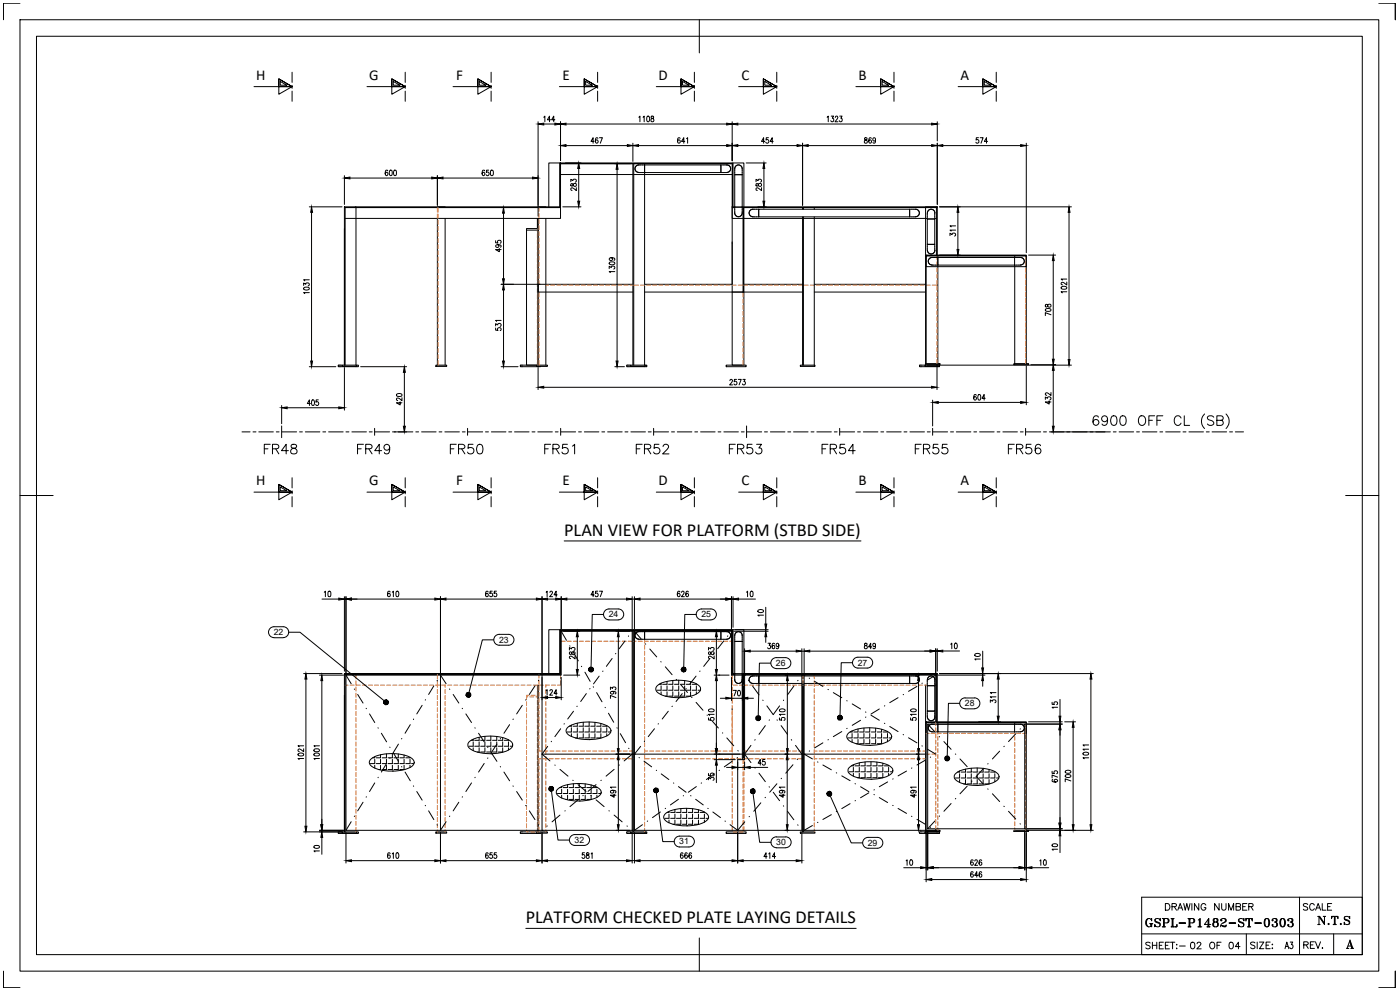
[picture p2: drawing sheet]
<svg xmlns="http://www.w3.org/2000/svg" width="420mm" height="297mm" viewBox="0 0 420 297" stroke-linecap="round" stroke-linejoin="round" font-family="sans-serif">
<defs><g id="words">
<g font-size="6.6">
<text x="78" y="137.6">FR48</text>
<text x="106.2" y="137.6">FR49</text>
<text x="134.1" y="137.6">FR50</text>
<text x="162.3" y="137.6">FR51</text>
<text x="189.8" y="137.6">FR52</text>
<text x="217.7" y="137.6">FR53</text>
<text x="245.5" y="137.6">FR54</text>
<text x="273.4" y="137.6">FR55</text>
<text x="301.3" y="137.6">FR56</text>
</g>
<g font-size="5.7">
<text x="342.5" y="279.4">GSPL-P1482-ST-0303</text>
<text x="394.4" y="278.7">N.T.S</text>
</g>
<g font-size="5.5">
<text x="169.3" y="160.8">PLAN VIEW FOR PLATFORM (STBD SIDE)</text>
<text x="157.8" y="277.1">PLATFORM CHECKED PLATE LAYING DETAILS</text>
</g>
<g font-size="5.3">
<text x="348.5" y="274.5">DRAWING NUMBER</text>
<text x="389.8" y="274.5">SCALE</text>
<text x="390.2" y="285.7">REV.</text>
</g>
<g font-size="4.9">
<text x="342.5" y="285.7">SHEET:-</text>
<text x="356" y="285.7">02 OF 04</text>
<text x="373.9" y="285.7">SIZE:</text>
<text x="384.5" y="285.7">A3</text>
</g>
<g font-size="4.5">
<text x="76.9" y="23.9">H</text>
<text x="110.8" y="23.9">G</text>
<text x="136.9" y="23.9">F</text>
<text x="168.8" y="23.9">E</text>
<text x="197.6" y="23.9">D</text>
<text x="222.5" y="23.9">C</text>
<text x="257.7" y="23.9">B</text>
<text x="288.3" y="23.9">A</text>
<text x="76.9" y="145.6">H</text>
<text x="110.8" y="145.6">G</text>
<text x="136.9" y="145.6">F</text>
<text x="168.8" y="145.6">E</text>
<text x="197.6" y="145.6">D</text>
<text x="222.5" y="145.6">C</text>
<text x="257.7" y="145.6">B</text>
<text x="288.3" y="145.6">A</text>
</g>
<g font-size="2.6">
<text x="182.7" y="185.2">24</text>
<text x="210.5" y="185.2">25</text>
<text x="82.2" y="190.5">22</text>
<text x="149.8" y="192.8">23</text>
<text x="232.9" y="199.8">26</text>
<text x="257.4" y="199.7">27</text>
<text x="289.6" y="211.9">28</text>
<text x="172.5" y="252.9">32</text>
<text x="203.9" y="253.4">31</text>
<text x="232.9" y="253.6">30</text>
<text x="260.4" y="253.7">29</text>
</g>
</g></defs>
<!-- layer: 0 -->
<g fill="none" stroke="#000" stroke-width=".3">
<path d="M6 5.9h407.8v285.5h-407.8zM6 1h-5v4.9M11 10.9h397.8v275.5h-397.8zM209.9 5.9v10M413.8 1h4.9v4.9v-4.9M161.5 36.5v28.4M163.2 35.2l.3-.4v1.7M163.2 37.2h3.3M165.3 35.9h-1l.6-1.1v1.7M166.5 35.9h-.9l.6-1.1v1.7M168.2 36.5v11.7M169.9 37.2h48.2"/>
<path d="M191.7 35.2l.4-.4v1.7M193 35.2l.3-.4v1.7M194.3 34.9a.83 .83 0 0 1 .8 .7 .83 .83 0 0 1-.5 .9l-.5-.3zM195.5 34.9l-.1 .4a.89 .89 0 0 1 .8 1.1 .54 .54 0 0 1-1-.3 .54 .54 0 0 1 .8-.6l.1-.6zM219.7 36.5v11.8M221.4 37.2h58.2M248.2 35.2l.4-.4v1.7M249.5 34.8h.7l-.4 .7a.5 .5 0 0 1 .4 .7 .5 .5 0 0 1-.9 0M250.7 35.3l.2-.5 .5 .4-.8 1.3h.9M252 34.8h.7l-.4 .7a.5 .5 0 0 1 .4 .7 .5 .5 0 0 1-.8 0M281.3 36.5v5.8M103.4 52.7v8.6"/>
<path d="M105 53.4h24.6M116.4 51.3l-.1-.2a.83 .83 0 0 0-.8 .7 .83 .83 0 0 0 .5 .9 .46 .46 0 0 0 .4-.6 .46 .46 0 0 0-.7-.2l-.1 .3M117 51.1h.3a.98 .98 0 0 1-.1 1.6l-.4-.7zM118.3 51.1h.3a.98 .98 0 0 1-.1 1.6l-.4-.7zM131.3 52.7v8.9M133 53.4h26.8M145.4 51.3v-.2a.83 .83 0 0 0-.8 .7 .83 .83 0 0 0 .5 .9 .46 .46 0 0 0 .4-.6 .46 .46 0 0 0-.7-.2l-.1 .3M146.7 51.1h-.7v.7a.5 .5 0 0 1 .7 0 .5 .5 0 0 1-.1 .7 .5 .5 0 0 1-.7-.1M147.3 51.1h.3a.92 .92 0 0 1 .5 .8 .92 .92 0 0 1-.5 .8l-.4-.3zM169.7 48.9h4.7M169.9 43.7h18.4M171.3 54.5v-.7l.6 .4a.5 .5 0 0 1 .8-.4 .5 .5 0 0 1 0 .9"/>
<path d="M171.4 55.2v.6h.5a.61 .61 0 0 1 .3-.7 .61 .61 0 0 1 .8 .2 .53 .53 0 0 1-.6 .7 .53 .53 0 0 1-.5-.7zM173 56.3v.9l-1.4-.9-.3 .6 .4 .3M173.7 50.5v9.9M178.3 42.4h-.9l.6-1.1v1.7M179.4 41.5v-.1a.8 .8 0 0 0-.9 .5 .8 .8 0 0 0 .4 1 .46 .46 0 0 0 .6-.4 .46 .46 0 0 0-.6-.5l-.2 .4M179.9 41.3h.9l-.6 1.7M184.5 49.1h4.8M185.2 50.8v57.5M189.9 43v5.4M191.6 43.7h26.5M204.1 41.5l-.2-.2a.96 .96 0 0 0-.1 1.7 .48 .48 0 0 0 .3-.6 .48 .48 0 0 0-.6-.4l-.1 .4M205.5 42.4h-1l.7-1.1v1.7"/>
<path d="M206 41.6l.4-.3v1.7M221.4 43.7h17.8M223.9 48.9h6M226.9 54.5v-.7l.6 .4a.49 .49 0 0 1 .8-.4 .49 .49 0 0 1-.1 .9M226.9 55.2v.6h.5a.6 .6 0 0 1 .4-.7 .6 .6 0 0 1 .7 .2 .53 .53 0 0 1-.5 .7 .53 .53 0 0 1-.5-.7l-.2-.2zM228.5 56.3v.9l-1.1-.9-.5 .2v.5l.4 .2M229.3 50.5v9.9M229.5 42.4h-1l.7-1.1v1.7M230.6 41.3h-.6l-.1 .7a.51 .51 0 0 1 .7 .1 .51 .51 0 0 1-.1 .7 .51 .51 0 0 1-.7-.1M232.1 42.4h-1l.7-1.1v1.7M240.9 43v18.6M242.6 43.7h37"/>
<path d="M259.5 41.4v.5a.6 .6 0 0 1 .7 .3 .6 .6 0 0 1-.2 .8 .52 .52 0 0 1-.6-.6 .52 .52 0 0 1 .6-.4l.2-.6zM261.5 41.5l-.1-.1a.8 .8 0 0 0-.8 .5 .8 .8 0 0 0 .3 1 .46 .46 0 0 0 .7-.4 .46 .46 0 0 0-.7-.5l-.2 .4M262.7 41.9l-.1 .3a.45 .45 0 0 1-.7-.4 .45 .45 0 0 1 .8-.3v.4a.81 .81 0 0 1-.3 1.1l-.4-.2M281.3 43v18.3M282.9 43.7h23.4M293.7 41.3h-.7l-.1 .7a.5 .5 0 0 1 .8 0 .5 .5 0 0 1-.1 .8 .5 .5 0 0 1-.7-.1M294.2 41.3h.8l-.6 1.7M296.4 42.4h-1l.7-1.1v1.7M308 43v32.8M92.8 62.1h9.8M93.5 63.7v44.6M148.7 72.2v.7h.8a.49 .49 0 0 1 0-.7 .49 .49 0 0 1 .7 .1 .49 .49 0 0 1-.1 .7"/>
<path d="M149.3 73.4l.4 .2a.46 .46 0 0 1-.4 .7 .46 .46 0 0 1-.5-.7 .8 .8 0 0 1 1-.3 .8 .8 0 0 1 .5 .8l-.1 .1M149.8 74.5v1l-1.1-.6h1.7M150.4 62.3h.2M151.1 64v19.7M168.9 62.1h5.5M182.9 78.7l.6-.1 .9 .1a.83 .83 0 0 1-.6 .9 .83 .83 0 0 1-1-.5zM183.4 77.3l.4 .2a.48 .48 0 0 1-.4 .7 .48 .48 0 0 1-.5-.7l.5-.2a.81 .81 0 0 1 1.1 .6l-.2 .2M227.4 62.1h2.5M282 62.1h39.5M282 76.5h6.2M285.1 70.7v-.7l.6 .4a.5 .5 0 0 1 .8-.5 .5 .5 0 0 1 0 .9M286.8 69h-1.7l.3 .3"/>
<path d="M286.8 67.8h-1.7l.3 .3M287.5 63.7v11.1M308.7 76.5h8.1M316.1 78.2v29.6M320.8 63.7v44.2M91.1 85.6v-.7l.7 .4a.5 .5 0 0 1 .7-.4 .5 .5 0 0 1 0 .9M91.2 86.3l.6-.2 .9 .2a.83 .83 0 0 1-.6 .9 .83 .83 0 0 1-1-.5zM92.8 87.8h-1.7l.4 .3M92.8 83.9h-1.7l.4 .4M148.7 98.4v.7h.8a.5 .5 0 0 1 0-.7 .5 .5 0 0 1 .7 .1 .5 .5 0 0 1-.1 .7M148.7 97.8v-.7l.7 .4a.49 .49 0 0 1 .7-.4 .49 .49 0 0 1 0 .8M150.4 96.1h-1.7l.3 .3"/>
<path d="M150.4 85.3h11.7M151.1 87v21.3M182.8 80.6v-.7l.7 .4a.5 .5 0 0 1 .7-.4 .5 .5 0 0 1 0 .8M184.5 81.5h-1.7l.4 .3M313.8 92.8a.84 .84 0 0 1 1-.4 .84 .84 0 0 1 .5 .9l-1.2 .1-.3-.1zM313.8 91.4v.6h.5a.59 .59 0 0 1 .4-.7 .59 .59 0 0 1 .7 .6 .63 .63 0 0 1-.8 .2 .63 .63 0 0 1-.3-.7zM315.4 94.4l-1.7-.6v.9M318.5 86.1a.84 .84 0 0 1 1-.3 .84 .84 0 0 1 .6 .8l-1.3 .1-.3-.1zM320.2 87.5h-1.7l.3 .4M320.2 84.6v.9l-1.1-.7h-.5l-.1 .4 .4 .3M320.2 83.7h-1.7l.3 .4M92.8 110h8"/>
<path d="M95.5 120h-.6l-.1 .7a.5 .5 0 0 1 .7 0 .5 .5 0 0 1 0 .7 .5 .5 0 0 1-.7-.1M103.4 110.3v12.8M108.2 110h13.8M119.1 118.3a.84 .84 0 0 1 .9-.3 .84 .84 0 0 1 .6 .8l-1.3 .1-.3-.3zM120.6 119.3v.9l-.7-.6-.6-.2-.3 .5 .4 .3M121.4 111.7v16.2M150.4 110h5.1M161.5 110.3v6.6M163.2 116.2h116.4M184.5 110h2.9M219.1 114.2l.2-.4 .5 .3-.8 1.4h.9M221.1 113.8h-.7l-.1 .8a.5 .5 0 0 1 .8 0 .5 .5 0 0 1-.1 .7 .5 .5 0 0 1-.7-.1"/>
<path d="M221.6 113.8h.8l-.6 1.7M223 113.8h.6l-.3 .7a.49 .49 0 0 1 .4 .7 .49 .49 0 0 1-.9 0M278.3 109.6h43.2M281.2 109.8v7.1M293 118.6l-.1-.2a.83 .83 0 0 0-.8 .7 .83 .83 0 0 0 .5 1 .46 .46 0 0 0 .4-.7 .46 .46 0 0 0-.7-.1l-.1 .2M293.7 118.4h.1a.95 .95 0 0 1 0 1.7l-.4-.8zM295.7 119.5h-1l.6-1.1v1.7M308 109.8v11.7M309.4 109.4h7.4M313.7 119.8v-.7l.7 .4a.5 .5 0 0 1 .7-.4 .5 .5 0 0 1 0 .9M315.4 117.8v.9l-1-.8h-.5l-.2 .5 .4 .2M316.1 111.1v16.8"/>
<path d="M84.5 121.7v5.4M86.2 122.3h15.5M93.2 121.1h-1l.7-1.1v1.7M93.7 120.1a.83 .83 0 0 1 .8 .6 .83 .83 0 0 1-.5 1l-.5-.4zM118.3 129.6h3.7M120.1 120.6v.9l-1.1-.6h1.6M279.9 120.1v7.7M281.6 120.7h24.7M314.9 120.3v.9l-1.2-.6h1.7M315.4 129.6h16.2M329.6 125.2a.79 .79 0 0 0-1.1-.3 1.74 1.74 0 0 0 .3 2.7 .89 .89 0 0 0 1-.8 .89 .89 0 0 0-.8-.9 .89 .89 0 0 0-1 .8M332.4 125.7a.89 .89 0 0 1-1.3 .8 .89 .89 0 0 1-.3-1.4 .89 .89 0 0 1 1.5 .1 2.02 2.02 0 0 1-.7 2.4l-.7-.1-.2-.3"/>
<path d="M333.7 124.9a.93 .93 0 0 1 1.4 .4 1.89 1.89 0 0 1-.7 2.3h-.2a1.81 1.81 0 0 1-.5-2.7zM336.5 124.9a.98 .98 0 0 1 1.3 .4 1.85 1.85 0 0 1-.7 2.3h-.2a1.9 1.9 0 0 1-.4-2.7zM342.2 124.9a1.39 1.39 0 0 1 1.6 .6 1.39 1.39 0 0 1-.2 1.7 1.05 1.05 0 0 1-1.2 .4 1.05 1.05 0 0 1-.7-1.1l.1-1.1zM344.8 126.1h1M346.5 124.8h-1.7v2.8M347.2 126.1h1.1M349 124.8h-1.8v2.8M354.4 125.4a1.05 1.05 0 0 0-1.2-.6 1.05 1.05 0 0 0-.8 1.1 1.22 1.22 0 0 0 .3 1.3 1.22 1.22 0 0 0 1.3 .3l.4-.5M355.4 124.8v2.8h1.6M361.5 124.2a2.99 2.99 0 0 0 0 4.4M364.3 125.2a1.07 1.07 0 0 0-1.1-.5 1.07 1.07 0 0 0-.8 .7l.2 .5 1.4 .5 .3 .8a1.23 1.23 0 0 1-1.9 0M365.2 126.1l1.6-.1 .3-.4-.3-.7-1.6-.1v2.8h1.2l.7-.5a.76 .76 0 0 0-.7-1"/>
<path d="M367.9 124.2a2.99 2.99 0 0 1 0 4.4M6 148.7h9.9M403.8 148.7h10M96.6 179.7h5.1M97.3 177.7l.3-.3v1.6M98.6 177.5l.2-.1a.98 .98 0 0 1 .1 1.6l-.4-.3zM103.4 179v22.4M103.4 179.7h.4M103.8 179v22.8M105.5 179.7h25M117.1 177.6l-.3-.2a.96 .96 0 0 0-.1 1.6 .48 .48 0 0 0 .4-.6 .48 .48 0 0 0-.6-.3l-.2 .4M117.7 177.7l.4-.3v1.6"/>
<path d="M119 177.5l.2-.1a.92 .92 0 0 1 .5 .8 .92 .92 0 0 1-.5 .8l-.3-.3zM132.2 179v22.8M133.8 179.7h27.2M146.5 177.6l-.3-.2a.96 .96 0 0 0 0 1.6 .48 .48 0 0 0 .3-.6 .48 .48 0 0 0-.6-.3l-.2 .4M147.7 177.4h-.6l-.1 .7a.5 .5 0 0 1 .7 0 .5 .5 0 0 1 0 .7 .5 .5 0 0 1-.7-.1M149 177.4h-.6l-.1 .7a.5 .5 0 0 1 .7 0 .5 .5 0 0 1 0 .7 .5 .5 0 0 1-.8-.1M162.7 179v22.8M163.9 177.7l.3-.3v1.6M164.3 179.7h2.5M165 177.8l.3-.4 .5 .3-.8 1.3h.8M167.2 178.5h-.9l.6-1.1v1.6M168.4 179v9.7"/>
<path d="M170.1 179.7h17.9M178.3 178.5h-.9l.6-1.1v1.6M179.4 177.4h-.6l-.1 .7a.5 .5 0 0 1 .7 0 .5 .5 0 0 1 0 .7 .5 .5 0 0 1-.8-.1M179.9 177.4h.9l-.6 1.6M189.7 179v9.7M190.4 179v9.7M192.1 179.7h25.7M204 177.6l-.2-.2a.94 .94 0 0 0-.1 1.6 .48 .48 0 0 0 .4-.6 .48 .48 0 0 0-.6-.3l-.2 .4M204.5 177.8l.3-.4 .5 .3-.2 .6-.6 .7h.9M206.6 177.6l-.3-.2a.94 .94 0 0 0 0 1.6 .48 .48 0 0 0 .3-.6 .48 .48 0 0 0-.6-.3l-.2 .4M219.5 179.7h.5M219.5 179v9.7"/>
<path d="M220 179v9.2M221.6 179.7h5.1M224 177.7l.4-.3v1.6M225.3 177.5l.2-.1a.98 .98 0 0 1 .1 1.6h-.3l-.2-.7zM81.1 188.5l1.1-.5h2.8a1.65 1.65 0 0 1 1.6 1.7 1.65 1.65 0 0 1-1.6 1.6h-2.8a1.63 1.63 0 0 1-1.5-1 1.63 1.63 0 0 1 .4-1.8zM86.6 189.7h3.4l25.3 20.6M148.2 192h-3.4l-4.1 15.8M148.7 190.8l1.1-.5h2.8a1.63 1.63 0 0 1 1.6 1.7 1.63 1.63 0 0 1-1.6 1.6h-2.8a1.63 1.63 0 0 1-1.5-1 1.63 1.63 0 0 1 .4-1.8zM169.1 189.4h4.9M170.9 195v-.7l.6 .4a.5 .5 0 0 1 .8-.4 .5 .5 0 0 1-.1 .9M171 195.7v.6h.4a.59 .59 0 0 1 .5-.8 .59 .59 0 0 1 .7 .6 .61 .61 0 0 1-.8 .3 .61 .61 0 0 1-.4-.7zM172.6 196.8v.9l-1.2-.8-.5 .2 .1 .4 .3 .1"/>
<path d="M173.3 191.1v9.8M181.1 184.4h-3.4l-.3 15.8M181.6 183.2l1.2-.5h2.8a1.65 1.65 0 0 1 1.6 1.7 1.65 1.65 0 0 1-1.7 1.6h-2.7a1.63 1.63 0 0 1-1.5-1 1.63 1.63 0 0 1 .3-1.8zM184.9 189.4h4.1M185.6 191.1v33.5M208.9 184.4h-3.4l-.3 15.8M210.6 182.7h2.8a1.63 1.63 0 0 1 1.6 1.6 1.63 1.63 0 0 1-1.6 1.7h-2.8M210.6 182.7a1.63 1.63 0 0 0-1.7 1.6 1.63 1.63 0 0 0 1.7 1.7M212.6 195v-.7l.7 .4a.5 .5 0 0 1 .7-.4 .5 .5 0 0 1 0 .9M212.7 195.7v.6h.5a.59 .59 0 0 1 .4-.8 .59 .59 0 0 1 .7 .6 .61 .61 0 0 1-.7 .3 .61 .61 0 0 1-.4-.7zM214.3 196.8v.9l-1.2-.8-.5 .2 .1 .4 .3 .1M214.3 189.4h4.5"/>
<path d="M215 191.1v9.8M220.2 189.4h10.3M220.7 188.9h9.8M223.5 194.6v7.2M225.2 195.4h13.8M227.5 183.1a.84 .84 0 0 1 1-.3 .84 .84 0 0 1 .6 .8 .84 .84 0 0 1-1 .3 .84 .84 0 0 1-.6-.8zM229.1 184.6h-1.7l.4 .3M229.8 182.2v5M229.8 188.9v.5M229.8 191.1v1.6M230.5 193h.7l-.4 .6a.5 .5 0 0 1 .4 .8 .5 .5 0 0 1-.8 0M231.3 199h-3.4l-.3 15.8"/>
<path d="M232.5 193.2l-.3-.2a.96 .96 0 0 0-.1 1.6 .48 .48 0 0 0 .4-.6 .48 .48 0 0 0-.6-.3l-.2 .4M233.8 193.5a.43 .43 0 0 1-.5 .5 .43 .43 0 0 1-.4-.5l.4-.5a.91 .91 0 0 1 .5 .8 .91 .91 0 0 1-.6 .8l-.2-.2M235.7 197.3h-2.7a1.63 1.63 0 0 0-1.7 1.6 1.63 1.63 0 0 0 1.7 1.7M235.7 197.3a1.63 1.63 0 0 1 1.6 1.6 1.63 1.63 0 0 1-1.6 1.7M240.7 194.6v7.2M241.3 194.6v7.2M243 195.4h36.1M255.8 198.8h-3.3l-.4 15.8M257.5 197.2h2.8a1.63 1.63 0 0 1 1.6 1.6 1.63 1.63 0 0 1-1.6 1.6h-2.8M257.5 197.2a1.63 1.63 0 0 0-1.7 1.6 1.63 1.63 0 0 0 1.7 1.6M259.5 193.1v.4a.6 .6 0 0 1 .7 .4 .6 .6 0 0 1-.2 .7 .52 .52 0 0 1-.6-.5 .52 .52 0 0 1 .6-.5l.2-.5zM261.6 194.1h-.9l.6-1.1v1.6"/>
<path d="M262.7 193.5a.42 .42 0 0 1-.4 .5 .42 .42 0 0 1-.4-.5l.4-.5a.93 .93 0 0 1-.1 1.6l-.2-.2M277.5 195.3h1.6M280.8 194.6v7.2M280.8 195.3h.5M281.3 194.6v6.8M282.9 195.3h5.1M285.3 193.3l.4-.3v1.6M286.6 193a.83 .83 0 0 1 .8 .7 .83 .83 0 0 1-.5 .9l-.4-.3zM292.6 196.3l.9-.3 .7 .4a.89 .89 0 0 1-.8 .6 .89 .89 0 0 1-.8-.6zM294.2 197.7h-1.6l.2 .3M294.9 195.4v5M91.1 202.1h11.5"/>
<path d="M91.8 203.8v44.1M95.9 202.6h7.2M96.6 204.2v43.2M162.7 203.2v6.8M163.9 207.2l.3-.3v1.7M164.3 209.3h2.5M165 207.3l.2-.3a.44 .44 0 0 1 .6 .2 .44 .44 0 0 1-.2 .6l-.6 .8h.8M167.2 208h-.9l.6-1.1v1.7M168.4 203.2v6.8M169.1 202.6h4.9M170.2 218.4a11.6 11.6 0 0 1 9.5-1.5l1.7 .5a1.84 1.84 0 0 1 1.6 2.7 11.6 11.6 0 0 1-9.4 1.5l-1.7-.5a1.84 1.84 0 0 1-1.7-2.7zM171.5 218.4v1.2h-1.3"/>
<path d="M171.5 217.6v.3h-.6M173.3 218.4v1.2h-1.3M173.3 217v.9h-1.3M175 218.4v1.2h-1.2M175 216.7v1.2h-1.2M176.8 218.4v1.2h-1.3M176.8 216.6v1.3h-1.3M178.5 218.4v1.2h-1.2M178.5 216.7v1.2h-1.2M180.3 218.4v1.2h-1.2M180.3 217.1v.8h-1.2M182.1 218.4v1.2h-1.3"/>
<path d="M182.1 217.7v.2h-1.3M182.6 219.6h.7M183.2 206.9v-.7l.6 .3a.49 .49 0 0 1 .8-.3 .49 .49 0 0 1 0 .8M183.8 207.4a.43 .43 0 0 1 .4 .5 .43 .43 0 0 1-.5 .4l-.5-.4a.91 .91 0 0 1 .8-.5 .91 .91 0 0 1 .9 .5l-.3 .3M184.9 209.3l-1.7-.6v.9M197.1 205.9a9.9 9.9 0 0 1 7.5-1.8 6.8 6.8 0 0 1 5.6 2.2 1.55 1.55 0 0 1-1.2 1.9 13.7 13.7 0 0 1-11.5-.3 1.34 1.34 0 0 1-.4-2zM198.4 205v.3h-.6M198.4 205.8v1.3h-1.3M198.4 207.6v.8M200.2 204.4v.9h-1.3M200.2 205.8v1.3h-1.3M200.2 207.6v1.3h-.6"/>
<path d="M201.9 204.2v1.1h-1.3M201.9 205.8v1.3h-1.3M201.9 207.6v1.3h-1.3M203.7 209.3h.1M203.7 204.1v1.2h-1.3M203.7 205.8v1.3h-1.3M203.7 207.6v1.3h-1.3M205.5 204.2v1.1h-1.3M205.5 205.8v1.3h-1.3M205.5 207.6v1.3h-1.3M207.2 204.5v.8h-1.3M207.2 205.8v1.3h-1.3"/>
<path d="M207.2 207.6v1.3h-1.3M209 205.2l-1.3 .1M209 205.8v1.3h-1.3M209 207.6v.6M209.5 207.1h.7M212.6 215.4v.6l.7 .1a.49 .49 0 0 1 .1-.7 .49 .49 0 0 1 .7 .1 .49 .49 0 0 1-.1 .7M212.7 212.9a.84 .84 0 0 1 1-.3 .84 .84 0 0 1 .5 .8l-1.2 .1-.3-.1zM214.3 214.3h-1.7l.4 .4M214.3 202.6h4.5M215 204.2v20.4M215.7 202.6h.1M216.2 209.5h1.6"/>
<path d="M219.5 203.2v7M219.5 209.5h3.3M220.1 207.1h.9l-.7 1.7M221.5 207.2l.2-.1a.92 .92 0 0 1 .5 .9 .92 .92 0 0 1-.5 .8l-.3-.3zM222.8 203.2v7M224.4 209.5h1.7M232.9 200.6h2.8M233.9 215.4v.6l.7 .1a.49 .49 0 0 1 .1-.7 .49 .49 0 0 1 .7 .1 .49 .49 0 0 1-.1 .7M234 212.9a.84 .84 0 0 1 1-.3 .84 .84 0 0 1 .5 .8l-1.2 .1-.3-.1zM235.6 214.3h-1.7l.4 .4M235.6 202.6h.6M236.3 204.2v20.4"/>
<path d="M255.7 219.3v.3h-.6M257.5 218.7v.9h-1.3M259.3 218.4v1.2h-1.3M261 218.4v1.2h-1.3M262.8 218.5v1.1h-1.3M264.6 218.8v.8h-1.3M266.3 219.5v.1h-1.3M273.3 215.4v.6l.7 .1a.49 .49 0 0 1 .1-.7 .49 .49 0 0 1 .7 .1 .49 .49 0 0 1-.2 .7M273.4 212.9a.84 .84 0 0 1 .9-.3 .84 .84 0 0 1 .6 .8l-1.3 .1-.3-.3zM275 214.3h-1.7l.3 .4M275 202.6h1M275.7 204.2v20.4"/>
<path d="M281.5 202.6h14.1M282 202.1h46.1M288 211h-3.4l-.3 15.9M289.6 209.4h2.8a1.63 1.63 0 0 1 1.7 1.6 1.63 1.63 0 0 1-1.7 1.6M289.6 212.7h2.8M289.7 209.4a1.63 1.63 0 0 0-1.7 1.6 1.63 1.63 0 0 0 1.7 1.6M293.7 216.6h6.6M294.9 202.1v.5M294.9 204.2v1.7M297.2 210.7v-.7l.6 .4a.5 .5 0 0 1 .8-.4 .5 .5 0 0 1 0 .9M298.9 209.1h-1.7l.3 .3M298.9 207.8h-1.7l.3 .3"/>
<path d="M299.6 203.8v11.1M308.3 217.3h10.5M308.7 216.6h10.1M315.8 210.7v.6l.6 .1a.5 .5 0 0 1 .1-.7 .5 .5 0 0 1 .7 0 .5 .5 0 0 1-.1 .8M317.4 212.2h-1.6l.2 .3M318.1 209.8v5.1M318.1 216.6v.7M318.1 218.9v28.1M319.5 216.6h3.3M322.1 218.2v29.2M327.4 203.8v43.6M89.5 226.1a.84 .84 0 0 1 1-.3 .84 .84 0 0 1 .5 .9l-1.2 .1-.4-.4z"/>
<path d="M91.1 227.6h-1.7l.4 .3M91.1 224.7v.9l-1.2-.9-.5 .3 .1 .4 .3 .1M91.1 223.8h-1.7l.4 .3M94.3 226.1l.9-.2 .7 .4a.98 .98 0 0 1-1.7 .1zM94.3 224.9l1.3-.2 .3 .3a.98 .98 0 0 1-1.7 .2zM95.9 227.6h-1.7l.3 .3M95.9 223.8h-1.7l.3 .3M111.2 227.9a11.6 11.6 0 0 1 9.4-1.5l1.7 .5a2.08 2.08 0 0 1 1.9 2.3 5.2 5.2 0 0 1-4.5 2 11.1 11.1 0 0 1-8.5-1.6 1.17 1.17 0 0 1 0-1.7zM112.5 227v.4h-.7M112.5 227.8v1.3h-1.3M112.5 229.6v.9M114.2 226.4v1h-1.3"/>
<path d="M114.2 227.8v1.3h-1.3M114.2 229.6v1.3h-.5M116 226.2v1.2h-1.3M116 227.8v1.3h-1.3M116 229.6v1.3h-1.3M117.8 231.4h.1M117.8 226.1v1.3h-1.4M117.8 227.8v1.3h-1.4M117.8 229.6v1.3h-1.4M119.5 226.2v1.2h-1.3M119.5 227.8v1.3h-1.3M119.5 229.6v1.3h-1.3"/>
<path d="M121.3 226.5v.9h-1.3M121.3 227.8v1.3h-1.3M121.3 229.6v1.3h-1.3M123 227.2v.2h-1.2M123 227.8v1.3h-1.2M123 229.6v.7M123.5 229.1h.7M140.7 222.7a11.7 11.7 0 0 1 9.5-1.6l1.7 .6a2.02 2.02 0 0 1 1.9 2.2 6.7 6.7 0 0 1-5.6 2.2 10.9 10.9 0 0 1-7.5-1.8 1.3 1.3 0 0 1 0-1.6zM142 221.8v.3h-.6M142 222.6v1.3h-1.3M142 224.4v.8M143.8 221.2v.9h-1.3"/>
<path d="M143.8 222.6v1.3h-1.3M143.8 224.4v1.2h-.6M145.5 220.9v1.2h-1.2M145.5 222.6v1.3h-1.2M145.5 224.4v1.2h-1.2M147.3 226.1h.1M147.3 220.9v1.2h-1.3M147.3 222.6v1.3h-1.3M147.3 224.4v1.2h-1.3M149.1 221v1.1h-1.3M149.1 222.6v1.3h-1.3M149.1 224.4v1.2h-1.3"/>
<path d="M150.9 221.3v.8h-1.4M150.9 222.6v1.3h-1.4M150.9 224.4v1.2h-1.4M152.6 222v.1h-1.3M152.6 222.6v1.3h-1.3M152.6 224.4v.6M153.1 223.9h.7M165.5 237.4l2 14.7h3.3M167.2 236.9a11.7 11.7 0 0 1 9.5-1.5l2.4 .8a1.57 1.57 0 0 1 1.3 1.5 1.57 1.57 0 0 1-1.3 1.6 13.9 13.9 0 0 1-11.4-.4 1.27 1.27 0 0 1-.5-2zM168.6 236v.3h-.6M168.6 236.8v1.3h-1.3M168.6 238.6v.8"/>
<path d="M170.3 235.4v.9h-1.3M170.3 236.8v1.3h-1.3M170.3 238.6v1.3h-.5M171.5 220.1v.9M172.1 235.2v1.1h-1.3M172.1 236.8v1.3h-1.3M172.1 238.6v1.3h-1.3M173.3 220.1v1.3h-.6M173.8 235.1v1.2h-1.2M173.8 236.8v1.3h-1.2M173.8 238.6v1.3h-1.2M175 220.1v1.3h-1.2"/>
<path d="M175.6 235.2v1.1h-1.2M175.6 236.8v1.3h-1.2M175.6 238.6v1.3h-1.2M176.8 221.9h.1M176.8 220.1v1.3h-1.3M177.4 235.5v.8h-1.3M177.4 236.8v1.3h-1.3M177.4 238.6v1.3h-1.3M178.5 220.1v1.3h-1.2M179.1 236.2l-1.2 .1M179.1 236.8v1.3h-1.2M179.1 238.6v.6"/>
<path d="M179.6 238.1h.8M180.3 220.1v1.3h-1.2M182.1 220.1v.7M183.8 237.1a.47 .47 0 0 1 .4 .7 .47 .47 0 0 1-.8 .1l-.2-.3a.9 .9 0 0 1 .9-.5 .9 .9 0 0 1 .8 .6l-.3 .2M184.3 238.3v.9l-1.1-.6h1.7M184.9 236.2h-1.7l.3 .3M184.9 226.3h4.1M185.6 228v19.4M197 237.8l1.9 14.7h3.4M212.6 234v-.7l.7 .4a.49 .49 0 0 1 .7-.4 .49 .49 0 0 1 0 .8M212.6 232.1v.6l.7 .1a.5 .5 0 0 1 0-.7 .5 .5 0 0 1 .8 0 .5 .5 0 0 1-.1 .7M214.3 226.3h7.8"/>
<path d="M214.3 227.9h6.4M215 226.3v1.6M215 229.6v5.2M215.7 226.3h.1M218 230.3h1.7M221.4 228.6v2.4M221.4 230.3h2.1M223.5 228.6v2.4M225.2 230.3h5.2M226 238.1l2 14.6h3.4M228.5 229h-1l.7-1.1v1.7M229.6 227.9h-.7l-.1 .7a.5 .5 0 0 1 .8 0 .5 .5 0 0 1-.1 .7 .5 .5 0 0 1-.7-.1"/>
<path d="M234.4 237.1l.5 .2a.45 .45 0 0 1-.5 .7 .45 .45 0 0 1-.3-.8l.8-.1 .6 .2 .1 .4-.3 .2M235 238.3v.9l-1.1-.6h1.7M235.6 236.2h-1.7l.3 .3M235.6 226.3h1.2M236.2 228v19.4M249.2 238.8l6.3 14.1h3.4M254.5 220.2a11.6 11.6 0 0 1 9.4-1.5l1.7 .5a2.02 2.02 0 0 1 1.9 2.2 7 7 0 0 1-5.6 2.2 10.7 10.7 0 0 1-7.4-1.8 1.17 1.17 0 0 1 0-1.6zM254.8 230.4a10.9 10.9 0 0 1 8.5-1.7l3.4 .9a1.57 1.57 0 0 1 1.3 1.6 1.57 1.57 0 0 1-1.3 1.5 13.7 13.7 0 0 1-11.5-.3 1.27 1.27 0 0 1-.4-2zM255.7 220.1v1.3h-1.2M255.7 221.9v.8M256.1 229.4v.4h-.6M256.1 230.3v1.3h-1.3"/>
<path d="M256.1 232v.9M257.5 220.1v1.3h-1.3M257.5 221.9v1.2h-.6M257.9 228.9v.9h-1.3M257.9 230.3v1.3h-1.3M257.9 232v1.3h-.6M259.3 220.1v1.3h-1.3M259.3 221.9v1.2h-1.3M259.6 228.6v1.2h-1.3M259.6 230.3v1.3h-1.3M259.6 232v1.3h-1.3M261 223.6h.1"/>
<path d="M261 220.1v1.3h-1.3M261 221.9v1.2h-1.3M261.4 233.8h.1M261.4 228.6v1.2h-1.3M261.4 230.3v1.3h-1.3M261.4 232v1.3h-1.3M262.8 220.1v1.3h-1.3M262.8 221.9v1.2h-1.3M263.2 228.6v1.2h-1.3M263.2 230.3v1.3h-1.3M263.2 232v1.3h-1.3M264.6 220.1v1.3h-1.3"/>
<path d="M264.6 221.9v1.2h-1.3M265 229v.8h-1.4M265 230.3v1.3h-1.4M265 232v1.3h-1.4M266.3 220.1v1.3h-1.3M266.3 221.9v.6M266.7 229.7l-1.3 .1M266.7 230.3v1.3h-1.3M266.7 232v.7M266.8 221.4h.7M267.2 231.6h.7M273.8 237.1l.5 .2a.45 .45 0 0 1-.5 .7 .45 .45 0 0 1-.3-.8l.8-.1 .6 .2 .1 .4-.3 .2"/>
<path d="M274.4 238.3v.9l-1.1-.6h1.7M275 236.2h-1.7l.3 .3M275 226.3h1M275.7 228v19.4M286.7 232.2a9.9 9.9 0 0 1 7.5-1.7 6.7 6.7 0 0 1 5.5 2.1 1.56 1.56 0 0 1-1.1 2 13.7 13.7 0 0 1-11.5-.4 1.27 1.27 0 0 1-.4-2zM288 231.3v.3h-.6M288 232.2v1.2h-1.3M288 233.9v.8M289.8 230.8v.8h-1.4M289.8 232.2v1.2h-1.4M289.8 233.9v1.3h-.6M291.5 230.5v1.1h-1.3"/>
<path d="M291.5 232.2v1.2h-1.3M291.5 233.9v1.3h-1.3M293.3 235.7h.1M293.3 230.4v1.2h-1.3M293.3 232.2v1.2h-1.3M293.3 233.9v1.3h-1.3M295 230.5v1.1h-1.2M295 232.2v1.2h-1.2M295 233.9v1.3h-1.2M296.8 230.8v.8h-1.3M296.8 232.2v1.2h-1.3M296.8 233.9v1.3h-1.3"/>
<path d="M298.6 231.5l-1.3 .1M298.6 232.2v1.2h-1.3M298.6 233.9v.7M299.1 233.4h.7M315.8 231.4v.6l.6 .1a.51 .51 0 0 1 0-.7 .51 .51 0 0 1 .8 0 .51 .51 0 0 1-.1 .8M316 233.9h-.2a.83 .83 0 0 0 .7 .9 .83 .83 0 0 0 .9-.5 .46 .46 0 0 0-.6-.5 .46 .46 0 0 0-.2 .8l.3 .1M317.4 233.2l-1.6-.7v.9M319.8 232.6l.6-.2 .9 .2a.83 .83 0 0 1-.7 .8 .83 .83 0 0 1-.9-.5zM319.8 231.3a.84 .84 0 0 1 .9-.3 .84 .84 0 0 1 .6 .8 .84 .84 0 0 1-1 .3 .84 .84 0 0 1-.5-.8zM321.4 234.3l-1.7-.6v.9M325.1 225.9a.84 .84 0 0 1 1-.3 .84 .84 0 0 1 .5 .8l-1.2 .1-.3-.1zM326.7 227.4h-1.7l.4 .3"/>
<path d="M326.7 224.8h-1.7l.4 .3M326.7 223.5h-1.7l.4 .4M91.1 249.6h11.8M94.3 253.8l1.3-.1 .3 .3a.92 .92 0 0 1-.9 .6 .92 .92 0 0 1-.8-.6zM95.9 255.3h-1.7l.3 .3M95.9 249.1h7.2M96.6 249.1v.5M96.6 251.2v5.1M103.8 249.8v9.2M105.5 258.2h25M117.1 256.1l-.3-.2a.99 .99 0 0 0-.1 1.7 .5 .5 0 0 0 .4-.7 .5 .5 0 0 0-.6-.3l-.2 .4M117.7 256.2l.4-.3v1.7"/>
<path d="M119 255.9a.83 .83 0 0 1 .8 .7 .83 .83 0 0 1-.5 1l-.4-.4zM132.2 249.8v9.2M133.8 258.2h27.2M146.5 256.1l-.3-.2a.99 .99 0 0 0 0 1.7 .5 .5 0 0 0 .3-.7 .5 .5 0 0 0-.6-.3l-.2 .4M147.7 255.9h-.6l-.1 .7a.5 .5 0 0 1 .7 0 .5 .5 0 0 1 0 .7 .5 .5 0 0 1-.7-.1M149 255.9h-.6l-.1 .7a.5 .5 0 0 1 .7 0 .5 .5 0 0 1 0 .7 .5 .5 0 0 1-.8-.1M162.7 249.8v9.2M164.3 258.2h23.7M173.8 240.3h.1M175.3 250.4h-2.8a1.63 1.63 0 0 0-1.6 1.6 1.63 1.63 0 0 0 1.6 1.7h2.8M175.3 250.4a1.63 1.63 0 0 1 1.6 1.6 1.63 1.63 0 0 1-1.6 1.7M175.4 255.9h-.6l-.1 .7a.49 .49 0 0 1 .7 0 .49 .49 0 0 1 0 .7 .49 .49 0 0 1-.7-.1"/>
<path d="M176.1 255.9v.5a.59 .59 0 0 1 .7 .5 .59 .59 0 0 1-.5 .7 .61 .61 0 0 1-.3-.8 .61 .61 0 0 1 .7-.4v-.5zM177.4 256.2l.3-.3v1.7M184.9 249.1h4.1M189.7 249.8v9.2M190.4 249.8v9.2M192.1 258.2h27.6M199.5 244.3a11.6 11.6 0 0 1 9.5-1.5l2.4 .8a1.47 1.47 0 0 1 1.2 1.2 1.47 1.47 0 0 1-.7 1.5 13.3 13.3 0 0 1-12 0 1.29 1.29 0 0 1-.4-2zM200.8 243.5v.3h-.6M200.8 244.3v1.2h-1.3M200.8 246v.9M202.6 242.9v.9h-1.3M202.6 244.3v1.2h-1.3"/>
<path d="M202.6 246v1.3h-.6M203.9 250.9h2.9a1.63 1.63 0 0 1 1.6 1.6 1.63 1.63 0 0 1-1.6 1.6h-2.9M204 250.9a1.63 1.63 0 0 0-1.7 1.6 1.63 1.63 0 0 0 1.7 1.6M204.3 242.6v1.2h-1.3M204.3 244.3v1.2h-1.3M204.3 246v1.3h-1.3M205 256.1l-.1-.2a.83 .83 0 0 0-.8 .7 .83 .83 0 0 0 .5 1 .5 .5 0 0 0 .4-.6 .5 .5 0 0 0-.6-.4l-.2 .4M206.1 247.8h.1M206.1 242.5v1.3h-1.3M206.1 244.3v1.2h-1.3M206.1 246v1.3h-1.3M206.2 256.1v-.2a.83 .83 0 0 0-.9 .7 .83 .83 0 0 0 .6 1 .5 .5 0 0 0 .4-.6 .5 .5 0 0 0-.6-.4l-.2 .4"/>
<path d="M207.5 256.1v-.2a.83 .83 0 0 0-.9 .7 .83 .83 0 0 0 .5 1 .5 .5 0 0 0 .5-.6 .5 .5 0 0 0-.6-.4l-.3 .4M207.8 242.7v1.1h-1.2M207.8 244.3v1.2h-1.2M207.8 246v1.3h-1.2M209.6 243v.8h-1.2M209.6 244.3v1.2h-1.2M209.6 246v1.3h-1.2M211.4 243.6l-1.3 .2M211.4 244.3v1.2h-1.3M211.4 246v.7M211.9 245.5h.7M221.4 249.8v9.2"/>
<path d="M223 258.2h16M230.2 257h-.9l.6-1.1v1.7M230.7 256.2l.3-.3v1.7M232.8 257h-1l.6-1.1v1.7M233 251.1h2.8M233 251.1a1.63 1.63 0 0 0-1.6 1.6 1.63 1.63 0 0 0 1.6 1.6M235.6 249.1h1.2M235.8 251.1a1.63 1.63 0 0 1 1.6 1.6 1.63 1.63 0 0 1-1.6 1.6l-2.8 .1M240.7 249.8v9.2M263.3 251.2h-2.8a1.63 1.63 0 0 0-1.6 1.7 1.63 1.63 0 0 0 1.6 1.6h2.8M263.3 251.2a1.63 1.63 0 0 1 1.7 1.7 1.63 1.63 0 0 1-1.7 1.6M271.9 258.3l.3-.3v1.6"/>
<path d="M273.2 258.1l.2-.1a.89 .89 0 0 1 .5 .8 .89 .89 0 0 1-.5 .8l-.4-.7zM276.3 249.1h.1M277.9 249.8v14.8M278.4 249.3v11.7M292 258.2v-.1a.8 .8 0 0 0-.8 .5 .8 .8 0 0 0 .3 .9 .46 .46 0 0 0 .6-.4 .46 .46 0 0 0-.6-.4l-.2 .4M292.6 258.4l.1-.3a.45 .45 0 0 1 .6 .1 .45 .45 0 0 1-.2 .6l-.6 .8h.9M294.6 258.2l-.1-.1a.8 .8 0 0 0-.8 .5 .8 .8 0 0 0 .3 .9 .43 .43 0 0 0 .6-.2 .43 .43 0 0 0-.2-.5 .43 .43 0 0 0-.6 .3M307.5 249.3v11.7M308 249.8v14.8M308.3 249.1h19.8M308.3 248.7h10.5M312.1 258.3l.3-.3v1.6"/>
<path d="M313.3 258.1l.2-.1a.92 .92 0 0 1 .5 .8 .92 .92 0 0 1-.5 .8l-.4-.7zM315.8 253.4l.9-.2 .7 .3a.98 .98 0 0 1-1.6 .2zM317.4 254.8h-1.6l.2 .3M318.1 248.7v.4M318.1 250.8v5M271.2 260.4h5.1M277.9 260.4h.5M279.6 263.9h26.7M280.1 260.4h25.7M292 261.8l-.2-.3a.94 .94 0 0 0-.1 1.7 .48 .48 0 0 0 .4-.6 .48 .48 0 0 0-.6-.3l-.2 .3M293.4 262.6h-.9l.6-1.1v1.7M294.6 261.8l-.3-.3a.94 .94 0 0 0 0 1.7 .48 .48 0 0 0 .4-.6 .48 .48 0 0 0-.7-.3l-.2 .3"/>
<path d="M307.5 260.4h.5M309.7 260.4h5M1 291.4v4.9h5M209.9 281.4v10M413.8 296.3h4.9v-4.9v4.9"/>
</g>
<!-- layer: Title Block -->
<g fill="none" stroke="#000" stroke-width=".3">
<path d="M342.6 269.2h66.2v17.2h-66.2zM390 269.2v17.2M342.6 280.2h66.2M400.2 280.2v6.2M404.1 284.6h.7M404.2 284.6h.4M404.3 284.4l.9-2.3 .8 2.5M404.6 283.8h1M405 282.4l.8 2.2M405.2 282.4l.7 2.2M405.4 284.6h.8M405.8 284.4l-.3 .2"/>
<path d="M405.8 284.3l-.2 .3M405.9 284.3l.2 .3"/>
</g>
<!-- layer: Default -->
<g fill="none" stroke="#000" stroke-width=".3">
<path d="M168 48.9h.2v13.2h-.2zM168 48.9h-3.3v13.2M168.2 48.9h51.5v.2h-51.5zM189.9 52.4h-21.7v-3.3h21.7v60.5M190.2 52.4h29.5M191.7 51.8h1.7M191.7 51.7a1.12 1.12 0 0 1-1.1-1.1 1.12 1.12 0 0 1 1.1-1.1h1.7v2.3M193.4 51.8v57.8M193.4 49.5h23v2.3h-23zM193.4 49.1v.4M218.1 49.5h-1.7v2.3h1.7M218.2 49.5a1.12 1.12 0 0 1 1.1 1.1 1.12 1.12 0 0 1-1.1 1.1"/>
<path d="M219.7 48.9h.3v13.2h-.3zM219.7 49.1h-29.5v60.5M220 48.9h3.3v13.2M220.5 52.4h2.2v9.7h-2.2zM221 49.7l.6-.2 .9 .4 .2 .7v1.8h-2.2l.1-2.1zM103.4 62.1h64.8v.2h-64.8zM103.4 62.3v47.3v-41M103.6 65.5h64.6v-3.2h-64.6v47.3M106.6 62.1h.2M106.8 62.3v47.3M131.3 62.3h.1M131.3 62.1h2.3"/>
<path d="M131.3 65.5v44.1M133.6 65.5v44.1M161.3 65.5v3.1h-3.3v.4M161.5 69h-3.5v40.6h3.5v-44.1v44.1M161.5 62.1h2.3M163.8 65.5v44.1M219.7 62.1v.2h.8M219.7 62.1h.8M219.7 72.6v12.7h-26.3M220.5 62.3h-.8v47.3h3.6v-22M220.5 62.3h-.8v3.2h3.3M220.5 62.1h2.2v1.8a1.12 1.12 0 0 1-1.1 1.1 1.12 1.12 0 0 1-1.1-1.1z"/>
<path d="M222.7 62.1h58.6v.2h-58.6h.3M223 62.3h.3v25.3h-.3zM223.3 62.3h17.6v.5M223.3 65.5h17.6M225 63.2l.6-.4h2.1v2.3l-2.4-.3-.5-.9zM227.7 62.8h45.3v2.3h-45.3zM240.9 65.1v44.5M241.1 65.1v44.5M241.1 65.5h37.2M244.4 65.1l-.1 44.5M244.4 62.3v.5M274.8 62.8h-1.8v2.3h1.8"/>
<path d="M274.8 62.8a1.12 1.12 0 0 1 1.1 1.1 1.12 1.12 0 0 1-1.1 1.1M277.8 62.1h3.2M277.8 62.3v46.8M277.9 76.5h30.1v.3h-30.1zM277.9 76.8h30.1v3.2h-30.1zM277.9 76.8v32.3M278.3 75.1v-1.8h2.2v1.8M278.3 65.7h2.2v7.6h-2.2zM278.3 63.9v1.8h2.2v-1.8M278.3 75.1a1.12 1.12 0 0 0 1.1 1.1 1.12 1.12 0 0 0 1.2-1.1M278.3 63.9a1.12 1.12 0 0 1 1.1-1.1 1.12 1.12 0 0 1 1.2 1.1M280.5 65.5h.5"/>
<path d="M281 76.5v-14.4h.3v14.4M281 62.3h-39.9v.5M281.5 77.3h23v2.2h-23zM281.5 77.3h-1.8a1.12 1.12 0 0 0-1.1 1.1 1.12 1.12 0 0 0 1.1 1.1h1.8M281.5 77.3v2.2M281.5 76.8v.5M281.5 79.5v29.6M304.5 77.3h1.8a1.12 1.12 0 0 1 1.1 1.1 1.12 1.12 0 0 1-1.1 1.1h-1.8M304.5 76.8v.5M304.5 79.5v29.6M308 76.8v32.3M189.9 85.3h-28.4v2.3h28.4"/>
<path d="M193.4 87.6h47.5M223.3 85.3h17.6M244.4 87.6h33.4M244.4 85.3h33.4M102.6 109.6h-1.1v.4h6.1v-.4h-.6M102.6 109.6h4.4v.3h-4.4zM130.8 109.6h3.3v.3h-3.3zM161 109.6h-4.8v.4l6-.1M161 109.6h3.3v.3h-3.3zM189.3 109.6h-1.2v.4h6v-.4h-.4M189.3 109.6h4.4v.3h-4.4zM217.9 109.6h6v.4h-6z"/>
<path d="M240.2 109.6h4.4v.3h-4.4zM277.6 109.6h-1.6v.4l6-.1M277.6 109.6h4.4v.3h-4.4zM277.7 109.1h4.4v.3h-4.4zM277.8 109.4v.2M281 109.4l.1 .2M281.3 109.4v.2M304.3 109.1h4.4v.3h-4.4zM168 188.9h.2v13.2h-.2zM168 188.9h-3.3v13.2M168.2 188.9h51.5v.2h-51.5zM168.2 192.4v-3.3h21.7v60.5"/>
<path d="M191.7 191.8a1.12 1.12 0 0 1-1.1-1.2 1.12 1.12 0 0 1 1.1-1.1h1.7v2.3h-1.7M193.4 189.5h23v2.3h-23zM193.4 189.1v.4M218.1 189.5h-1.7v2.3h1.7M218.2 189.5a1.12 1.12 0 0 1 1.1 1.1 1.12 1.12 0 0 1-1.1 1.2M219.7 188.9h.3v13.2h-.3zM219.7 189.1h-29.5v60.5M220 188.9h3.3v13.2M220.5 192.4h2.2v9.8h-2.2zM221 189.7l.6-.2 .9 .5 .2 .6v1.8h-2.2l.1-2.1zM103.4 202.1h64.8v.2h-64.8zM103.4 202.3v47.3v-41"/>
<path d="M106.6 202.1h.2M131.3 202.1h2.3M161.5 205.6v44M161.5 202.1h2.3M168.2 202.3h-64.6v47.3M219.7 202.1v.2h.8h-.8M219.7 212.6v.4M219.7 202.1h.8M220.5 202.2h2.2v1.7a1.12 1.12 0 0 1-1.1 1.2 1.12 1.12 0 0 1-1.1-1.2zM222.7 202.1h58.6v.2h-58.6h.3M223 202.3h.3v25.4h-.3zM223.3 202.3h17.6v.5"/>
<path d="M225.3 203l.6-.2h1.8v2.3h-1.8a1.12 1.12 0 0 1-1-.8 1.12 1.12 0 0 1 .4-1.3zM227.7 202.8h45.3v2.3h-45.3zM240.9 205.1v44.5M241.1 205.1v44.5M244.4 202.3v.5M274.8 202.8h-1.8v2.3h1.8M274.8 202.8a1.12 1.12 0 0 1 1.1 1.1 1.12 1.12 0 0 1-1.1 1.2M277.8 205.6v43.5M277.8 202.1h3.2M277.9 216.6h30.1v.2h-30.1zM278.3 215.1v-1.7h2.2v1.7M278.3 205.7h2.2v7.7h-2.2z"/>
<path d="M278.3 204v1.7h2.2v-1.7M278.3 215.1a1.12 1.12 0 0 0 1.1 1.1 1.12 1.12 0 0 0 1.2-1.1M278.3 203.9a1.12 1.12 0 0 1 1.1-1.1 1.12 1.12 0 0 1 1.2 1.1M280.5 205.6h.5M281 216.6v-14.5h.3v14.5M281 202.3h-39.9v.5M281.5 217.3h23v2.3h-23zM281.5 217.3h-1.8a1.12 1.12 0 0 0-1.1 1.1 1.12 1.12 0 0 0 1.1 1.1M281.5 217.3v2.3h-1.8M281.5 216.8v.5M304.5 217.3h1.8a1.12 1.12 0 0 1 1.1 1.1 1.12 1.12 0 0 1-1.1 1.1M304.5 219.6h1.8"/>
<path d="M304.5 216.8v.5M308 216.8v32.3M308 220v-3.2h-30.1v32.3M102.6 249.6h-1.1v.5h6.1v-.5h-.6M102.6 249.6h4.4v.4h-4.4zM130.8 249.6h3.3v.4h-3.3zM161 249.6h-4.8v.5l6-.1M161 249.6h3.3v.4h-3.3zM189.3 249.6h-1.2v.5h6v-.5h-.4M189.3 249.6h4.4v.4h-4.4zM217.9 249.6h6v.5h-6zM240.2 249.6h4.4v.4h-4.4z"/>
<path d="M277.6 249.6h-1.6v.5l6-.1M277.6 249.6h4.4v.4h-4.4zM277.7 249.1h4.4v.4h-4.4zM277.8 249.5v.1M281 249.5l.1 .1M281.3 249.5v.1M304.3 249.1h4.4v.4h-4.4z"/>
</g>
<g fill="none" stroke="#cd6928" stroke-width=".3">
<path d="M131.3 62.3v1.3M131.3 64.2v1.3M131.5 62.3v1.3M131.5 64.3v1.2M131.5 66.1v1.2M131.5 67.9v1.2M131.5 69.7v1.3M131.5 71.6v1.2M131.5 73.4v1.2M131.5 75.2v1.3M131.5 77.1v1.2M131.5 78.9v1.2"/>
<path d="M161.3 68.6v.9M161.3 70.1v1.3M161.3 72v1.2M161.3 73.8v1.2M161.3 75.6v1.2M161.3 77.5v1.2M161.3 79.3v1.2M161.7 62.3v1.1M161.7 64.1v1.1M161.7 65.9v1.2M161.7 67.7v1.2M161.7 69.5v1.2"/>
<path d="M161.7 71.4v1.2M161.7 73.2v1.2M161.7 75v1.2M161.7 76.8v1.3M161.7 78.7v1.2M281.2 76.8v1.2M281.2 78.6v1.2M307.8 76.8v1.2M307.8 78.6v1.2M131.5 80.7v1.3M131.5 82.6v1.2M131.5 84.4v1.2"/>
<path d="M131.5 86.2v1.3M131.5 88.1v1.2M131.5 89.9v1.2M131.5 91.7v1.3M131.5 93.6v1.2M131.5 95.4v1.2M131.5 97.2v1.2M131.5 99.1v1.2M161.3 81.1v1.2M161.3 83v1.2M161.3 84.8v1.2M161.3 86.6v1.2"/>
<path d="M161.3 88.4v1.3M161.3 90.3v1.2M161.3 92.1v1.2M161.3 93.9v1.3M161.3 95.8v1.2M161.3 97.6v1.2M161.3 99.4v1.3M161.7 80.5v1.2M161.7 82.3v1.3M161.7 84.2v1.1M161.7 87.6v1.6M161.7 89.7v1.3"/>
<path d="M161.7 91.6v1.2M161.7 93.4v1.2M161.7 95.3v1.2M161.7 97.1v1.2M161.7 98.9v1.2M163.8 85.6h.9M165.3 85.6h1.2M167.1 85.6h1.2M168.9 85.6h1.3M170.8 85.6h1.2M172.6 85.6h1.2M174.4 85.6h1.3"/>
<path d="M176.3 85.6h1.2M178.1 85.6h1.2M179.9 85.6h1.3M181.8 85.6h1.2M183.6 85.6h1.2M185.4 85.6h1.2M187.3 85.6h1.2M189.1 85.6h.8M190.2 85.6h1.4M192.2 85.6h1.2M194.1 85.6h1.2M195.9 85.6h1.2"/>
<path d="M197.7 85.6h1.3M199.6 85.6h1.2M201.4 85.6h1.2M203.2 85.6h1.3M205 85.6h1.3M206.9 85.6h1.2M208.7 85.6h1.3M210.6 85.6h1.2M212.4 85.6h1.2M214.2 85.6h1.3M216.1 85.6h1.2M217.9 85.6h1.2"/>
<path d="M219.7 85.6h1.2M221.6 85.6h1.4M223 87.6v1.6M223 89.7v1.3M223 91.6v1.2M223 93.4v1.2M223 95.3v1.2M223 97.1v1.2M223 98.9v1.2M223.3 85.6h1.1M225 85.6h1.3M226.9 85.6h1.2"/>
<path d="M228.7 85.6h1.2M230.5 85.6h1.3M232.4 85.6h1.2M234.2 85.6h1.2M236 85.6h1.3M237.9 85.6h1.2M239.7 85.6h1.2M241.1 85.6h1.5M243.1 85.6h1.3M245 85.6h1.2M246.8 85.6h1.2M248.7 85.6h1.2"/>
<path d="M250.5 85.6h1.2M252.3 85.6h1.2M254.2 85.6h1.1M256 85.6h1.2M257.8 85.6h1.2M259.6 85.6h1.2M261.5 85.6h1.2M263.3 85.6h1.2M265.1 85.6h1.2M266.9 85.6h1.3M268.8 85.6h1.2M270.6 85.6h1.3"/>
<path d="M272.4 85.6h1.3M274.3 85.6h1.2M276.1 85.6h1.3M277.9 85.6h1.3M279.8 85.6h1.4M281.2 80.4v1.2M281.2 82.3v1.1M281.2 84.1v1.2M281.2 85.9v1.2M281.2 87.7v1.2M281.2 89.6v1.2M281.2 91.4v1.2"/>
<path d="M281.2 93.2v1.2M281.2 95v1.3M281.2 96.9v1.2M281.2 98.7v1.2M307.8 80.4v1.2M307.8 82.3v1.1M307.8 84.1v1.2M307.8 85.9v1.2M307.8 87.7v1.2M307.8 89.6v1.2M307.8 91.4v1.2M307.8 93.2v1.2"/>
<path d="M307.8 95v1.3M307.8 96.9v1.2M307.8 98.7v1.2M131.5 100.9v1.2M131.5 102.7v1.2M131.5 104.6v1.1M131.5 106.4v1.2M131.5 108.2v1.4M161.3 101.3v1.2M161.3 103.1v1.2M161.3 104.9v1.3M161.3 106.8v1.2"/>
<path d="M161.3 108.6v1M161.7 100.8v1.1M161.7 102.6v1.2M161.7 104.4v1.2M161.7 106.2v1.2M161.7 108.1v1.5M223 100.8v1.1M223 102.6v1.2M223 104.4v1.2M223 106.2v1.2M223 108.1v1.5M281.2 100.5v1.3"/>
<path d="M281.2 102.4v1.2M281.2 104.2v1.3M281.2 106v1.3M281.2 107.9v1.2M307.8 100.5v1.3M307.8 102.4v1.2M307.8 104.2v1.3M307.8 106v1.3M307.8 107.9v1.2M168.2 192.4h1.4M170.2 192.4h1.2M172.1 192.4h1.2"/>
<path d="M173.9 192.4h1.2M175.7 192.4h1.2M177.5 192.4h1.3M179.4 192.4h1.2M181.2 192.4h1.2M183 192.4h1.3M184.9 192.4h1.2M186.7 192.4h1.2M188.5 192.4h1.4M190.2 192.4h.7M191.5 192.4h1.3M193.4 192.4h1.2"/>
<path d="M193.4 191.8v1.2M193.4 193.5v1.3M193.4 195.4v1.2M193.4 197.2v1.2M193.4 199.1v1.2M195.2 192.4h1.2M197 192.4h1.2M198.9 192.4h1.2M200.7 192.4h1.2M202.5 192.4h1.2M204.4 192.4h1.2M206.2 192.4h1.2"/>
<path d="M208 192.4h1.2M209.8 192.4h1.3M211.7 192.4h1.2M213.5 192.4h1.2M215.3 192.4h1.3M217.2 192.4h1.2M219 192.4h.7M103.6 205.6h.9M105.1 205.6h1.2M106.8 202.3v1.4M106.8 204.3v1.2M106.8 206.1v1.2"/>
<path d="M106.8 208v1.2M106.8 209.8v1.2M106.8 211.6v1.3M106.8 213.4v1.3M106.8 215.3v1.2M106.8 217.1v1.3M106.8 218.9v1.3M106.9 205.6h1.2M108.7 205.6h1.2M110.6 205.6h1.2M112.4 205.6h1.2M114.2 205.6h1.2"/>
<path d="M116.1 205.6h1.1M117.9 205.6h1.2M119.7 205.6h1.2M121.5 205.6h1.3M123.4 205.6h1.2M125.2 205.6h1.2M127 205.6h1.3M128.9 205.6h1.2M130.7 205.6h1.2M131.3 202.3v1.4M131.3 204.3v1.9M131.3 206.8v1.3"/>
<path d="M131.3 208.7v1.2M131.3 210.5v1.2M131.3 212.3v1.2M131.3 214.2v1.2M131.3 216v1.2M131.3 217.8v1.2M131.3 219.7v1.2M132.5 205.6h1.3M133.6 205.6v.6M133.6 206.8v1.3M133.6 208.7v1.2M133.6 210.5v1.2"/>
<path d="M133.6 212.3v1.2M133.6 214.2v1.2M133.6 216v1.2M133.6 217.8v1.2M133.6 219.7v1.2M134.4 205.6h1.2M136.2 205.6h1.2M138 205.6h1.3M139.9 205.6h1.2M141.7 205.6h1.2M143.5 205.6h1.3M145.4 205.6h1.2"/>
<path d="M147.2 205.6h1.2M149 205.6h1.2M150.9 205.6h1.2M152.7 205.6h1.2M154.5 205.6h1.2M156.4 205.6h1.2M158 210.5v1.3M158 212.3v1.3M158 214.2v1.2M158 216v1.3M158 217.8v1.3M158 219.7v1.2"/>
<path d="M158.2 205.6h1.2M158.4 209.1h-.4v.8M158.8 208.6h-.8v.5M159 209.1h1.2M159.4 208.6h1.2M160 205.6h1.2M160.9 209.1h.6v.6M161.3 207.4l-.1 1.2M161.3 205.6v1.2M161.3 208.6v1M161.3 210.2v1.2M161.3 212v1.2"/>
<path d="M161.3 213.8v1.3M161.3 215.7v1.2M161.3 217.5v1.2M161.3 219.3v1.3M161.5 210.4v1.2M161.5 212.2v1.2M161.5 214v1.2M161.5 215.9v1.1M161.5 217.7v1.2M161.5 219.5v1.2M161.7 202.3v1.2M161.7 204v1.3"/>
<path d="M161.7 205.9v1.2M161.7 207.7v1.3M161.7 209.6v1.2M161.7 211.4v1.2M161.7 213.2v1.3M161.7 215.1v1.2M161.7 216.9v1.2M161.7 218.7v1.2M161.8 205.6h1.3M163.7 205.6h1.2M163.8 205.6v.6M163.8 206.8v1.3"/>
<path d="M163.8 208.7v1.2M163.8 210.5v1.2M163.8 212.3v1.2M163.8 214.2v1.2M163.8 216v1.2M163.8 217.8v1.2M163.8 219.7v1.2M165.5 205.6h1.2M168.2 204.3v1.3h-.9M168.2 202.3v1.4M193.4 200.9v1.2M193.4 202.7v1.2"/>
<path d="M193.4 204.6v1.1M193.4 206.4v1.2M193.4 208.2v1.2M193.4 210v1.2M193.4 211.9v1.2M193.4 213.7v1.2M193.4 215.5v1.2M193.4 217.3v1.3M193.4 219.2v1.2M219.7 202.3v1.4M219.7 204v1.5M219.7 206.2v1.1"/>
<path d="M219.7 208v1.2M219.7 209.8v1.2M219.7 211.6v1.3M219.7 213v1.7M219.7 214.9v1.6M219.7 216.7v1.7M219.7 218.6v1.6M220 205.6h1.3M221.9 205.6h1.1M223.3 205.6h1.1M225 205.6h1.3M226.9 205.6h1.2"/>
<path d="M228.7 205.6h1.2M230.5 205.6h1.3M232.4 205.6h1.2M234.2 205.6h1.2M236 205.6h1.3M237.9 205.6h1.2M239.7 205.6h1.2M240.9 202.8v.9M240.9 204.3v.8M241.1 205.6h.9M241.1 202.8v.9M241.1 204.3v.8"/>
<path d="M242.6 205.6h1.2M244.4 202.8v.9M244.4 204.3v1.7M244.4 206.6v1.2M244.4 208.4v1.2M244.4 210.3v1.2M244.4 212.1v1.2M244.4 213.9v1.2M244.4 215.8v1.2M244.4 217.6v1.2M244.4 219.4v1.2M244.4 205.6h1.2"/>
<path d="M246.3 205.6h1.2M248.1 205.6h1.2M249.9 205.6h1.2M251.7 205.6h1.3M253.6 205.6h1.2M255.4 205.6h1.3M257.2 205.6h1.3M259.1 205.6h1.2M260.9 205.6h1.3M262.7 205.6h1.3M264.6 205.6h1.2M266.4 205.6h1.2"/>
<path d="M268.3 205.6h1.2M270.1 205.6h1.2M271.9 205.6h1.2M273.8 205.6h1.1M275.6 205.6h1.2M277.4 205.6h.9M280.8 216.8v1M280.8 218.4v1.2M281.5 219.6v.7M304.5 219.5v.8M307.8 216.8v1.2M307.8 218.6v1.2"/>
<path d="M106.8 220.8v1.2M106.8 222.6v1.3M106.8 224.5v1.2M106.8 226.3v1.2M106.8 228.1v1.2M106.8 230v1.2M106.8 231.8v1.2M106.8 233.6v1.2M106.8 235.5v1.1M106.8 237.3v1.2M106.8 239.1v1.2M131.3 221.5v1.2"/>
<path d="M131.3 223.3v1.2M131.3 225.1v1.3M131.3 227v1.2M131.3 228.8v1.2M131.3 230.6v1.3M131.3 232.5v1.2M131.3 234.3v1.2M131.3 236.1v1.3M131.3 238v1.2M131.3 239.8v1.2M133.6 221.5v1.2M133.6 223.3v1.2"/>
<path d="M133.6 225.1v1.3M133.6 227v1.2M133.6 228.8v1.2M133.6 230.6v1.3M133.6 232.5v1.2M133.6 234.3v1.2M133.6 236.1v1.3M133.6 238v1.2M133.6 239.8v1.2M158 221.5v1.2M158 223.4v1.2M158 225.2v1.2"/>
<path d="M158 227v1.2M158 228.9v1.1M158 230.7v1.2M158 232.5v1.2M158 234.3v1.2M158 236.2v1.2M158 238v1.2M158 239.8v1.2M161.3 221.1v1.3M161.3 223v1.2M161.3 224.8v1.3M161.3 226.7v1.2"/>
<path d="M161.3 228.5v1.2M161.3 230.3v1.3M161.3 232.2v1.2M161.3 234v1.2M161.3 235.8v1.2M161.3 237.7v1.2M161.3 239.5v1.2M161.5 227.3v.4h.8M161.5 221.3v1.2M161.5 223.2v1.2M161.5 225v1.7M161.5 226.8v1.2"/>
<path d="M161.5 228.6v1.3M161.5 230.5v1.2M161.5 232.3v1.3M161.5 234.1v1.3M161.5 236v1.2M161.5 237.8v1.3M161.5 239.6v1.3M161.5 225.3h1.1M161.7 220.6v1.2M161.7 222.4v1.2M161.7 224.2v1.1M161.7 227.7v1.5"/>
<path d="M161.7 229.8v1.2M161.7 231.6v1.2M161.7 233.4v1.3M161.7 235.3v1.2M161.7 237.1v1.2M161.7 238.9v1.3M163 227.7h1.2M163.2 225.3h1.2M163.8 221.5v1.2M163.8 223.3v1.2M163.8 225.1v1.3M163.8 227v1.2"/>
<path d="M163.8 228.8v1.2M163.8 230.6v1.3M163.8 232.5v1.2M163.8 234.3v1.2M163.8 236.1v1.3M163.8 238v1.2M163.8 239.8v1.2M164.8 227.7h1.2M165 225.3h1.3M166.6 227.7h1.2M166.9 225.3h1.2M168.5 227.7h1.2"/>
<path d="M168.7 225.3h1.2M170.3 227.7h1.2M170.5 225.3h1.3M172.1 227.7h1.2M172.4 225.3h1.2M173.9 227.7h1.3M174.2 225.3h1.2M175.8 227.7h1.2M176 225.3h1.2M177.6 227.7h1.2M177.9 225.3h1.2M179.4 227.7h1.3"/>
<path d="M179.7 225.3h1.2M181.3 227.7h1.2M181.5 225.3h1.2M183.1 227.7h1.2M183.4 225.3h1.2M184.9 227.7h1.3M185.2 225.3h1.2M186.8 227.7h1.2M187 225.3h1.2M188.6 227.7h1.3M188.8 225.3h1.1M193.4 221v1.3"/>
<path d="M193.4 222.8v1.3M193.4 224.7v1.2M193.4 226.5v1.3M193.4 228.3v1.3M193.4 230.2v1.2M193.4 232v1.2M193.4 233.8v1.3M193.4 235.7v1.2M193.4 237.5v1.2M193.4 239.4v1.2M193.4 227.7h1.4M193.4 225.3h1"/>
<path d="M195 225.3h1.2M195.5 227.7h1.2M196.8 225.3h1.3M197.3 227.7h1.2M198.7 225.3h1.2M199.1 227.7h1.2M200.5 225.3h1.2M201 227.7h1.2M202.3 225.3h1.2M202.8 227.7h1.2M204.2 225.3h1.2M204.6 227.7h1.3"/>
<path d="M206 225.3h1.2M206.5 227.7h1.2M207.8 225.3h1.2M208.3 227.7h1.2M209.7 225.3h1.1M210.1 227.7h1.3M211.5 225.3h1.2M211.9 227.7h1.3M213.3 225.3h1.2M213.8 227.7h1.2M215.1 225.3h1.3M215.6 227.7h1.3"/>
<path d="M217 225.3h1.2M217.5 227.7h1.2M218.8 225.3h.9M219.3 227.7h1.2M219.7 220.4v1.6M219.7 222.2v1.7M219.7 224v1.7M219.7 226.3v2.8M219.7 229.7v1.2M219.7 231.5v1.2M219.7 233.3v1.3M219.7 235.2v1.2"/>
<path d="M219.7 237v1.2M219.7 238.8v1.2M221.1 227.7h1.3M223 229.8v1.2M223 231.6v1.2M223 233.4v1.3M223 235.3v1.2M223 237.1v1.2M223 238.9v1.3M223.3 227.7v1.4M223.3 229.7v1.2M223.3 231.5v1.2"/>
<path d="M223.3 233.3v1.3M223.3 235.2v1.2M223.3 237v1.2M223.3 238.8v1.2M223.3 225.3h1.1M224.2 227.7h-1.2v1.5M224.8 227.7h1.2M225 225.3h1.3M226.6 227.7h1.2M226.9 225.3h1.2M228.5 227.7h1.2M228.7 225.3h1.2"/>
<path d="M230.3 227.7h1.2M230.5 225.3h1.3M232.1 227.7h1.2M232.4 225.3h1.2M234 227.7h1.1M234.2 225.3h1.2M235.8 227.7h1.2M236 225.3h1.3M237.6 227.7h1.2M237.9 225.3h1.2M239.4 227.7h1.5M239.7 225.3h1.2"/>
<path d="M244.4 227.7h.8M244.4 225.3h.8M244.4 221.2v1.3M244.4 223.1v1.2M244.4 224.9v1.2M244.4 226.7v1.3M244.4 228.6v1.2M244.4 230.4v1.2M244.4 232.2v1.3M244.4 234.1v1.2M244.4 235.9v1.2M244.4 237.7v1.3"/>
<path d="M244.4 239.6v1.2M245.8 227.7h1.2M245.8 225.3h1.2M247.6 227.7h1.3M247.6 225.3h1.3M249.5 227.7h1.2M249.5 225.3h1.2M251.3 227.7h1.2M251.3 225.3h1.2M253.1 227.7h1.3M253.1 225.3h1.3M255 227.7h1.2"/>
<path d="M255 225.3h1.2M256.8 227.7h1.2M256.8 225.3h1.2M258.6 227.7h1.3M258.6 225.3h1.3M260.5 227.7h1.2M260.5 225.3h1.2M262.3 227.7h1.2M262.3 225.3h1.2M264.1 227.7h1.2M264.1 225.3h1.3M266 227.7h1.2"/>
<path d="M266 225.3h1.2M267.8 227.7h1.2M267.8 225.3h1.2M269.6 227.7h1.2M269.6 225.3h1.2M271.5 227.7h1.2M271.5 225.3h1.2M273.3 227.7h1.2M273.3 225.3h1.2M275.1 227.7h1.2M275.1 225.3h1.2M276.9 227.7h.9"/>
<path d="M277 225.3h.8M277.9 226.3h1.2M277.9 220h.9M279.4 220h1.3M279.7 226.3h1.1M280.8 220.2v1.2M280.8 222v1.3M280.8 223.9v1.2M280.8 225.7v1.2M280.8 227.5v1.3M280.8 229.4v1.2M280.8 231.2v1.2"/>
<path d="M280.8 233v1.2M280.8 234.9v1.2M280.8 236.7v1.2M280.8 238.5v1.2M281.2 220h1.3M281.5 220.9v1.2M281.5 222.7v1.2M281.5 224.6v1.2M281.5 226.4v1.2M281.5 228.2v1.2M281.5 230.1v1.2M281.5 231.9v1.2"/>
<path d="M281.5 233.7v1.3M281.5 235.5v1.3M281.5 237.4v1.2M281.5 239.2v1.3M283.1 220h1.2M284.9 220h1.3M286.8 220h1.2M288.6 220h1.2M290.4 220h1.2M292.3 220h1.2M294.1 220h1.2M295.9 220h1.2"/>
<path d="M297.8 220h1.2M299.6 220h1.2M301.4 220h1.2M303.3 220h1.1M304.5 220.9v1.2M304.5 222.7v1.2M304.5 224.6v1.2M304.5 226.4v1.2M304.5 228.2v1.2M304.5 230.1v1.2M304.5 231.9v1.2M304.5 233.7v1.3"/>
<path d="M304.5 235.5v1.3M304.5 237.4v1.2M304.5 239.2v1.3M305.1 220h1.2M306.9 220h.9M307.8 220.4v1.3M307.8 222.3v1.2M307.8 224.1v1.2M307.8 225.9v1.3M307.8 227.8v1.2M307.8 229.6v1.2M307.8 231.4v1.3"/>
<path d="M307.8 233.3v1.2M307.8 235.1v1.2M307.8 236.9v1.3M307.8 238.8v1.2M106.8 248.3v1.3M106.8 240.9v1.2M106.8 242.8v1.2M106.8 244.6v1.2M106.8 246.4v1.3M131.3 241.6v1.3M131.3 243.5v1.2M131.3 245.3v1.2"/>
<path d="M131.3 247.1v1.2M131.3 249v.6M133.6 241.6v1.3M133.6 243.5v1.2M133.6 245.3v1.2M133.6 247.1v1.2M133.6 249v.6M158 249v.6h.6M158 241.6v1.3M158 243.5v1.2M158 245.3v1.2M158 247.1v1.3"/>
<path d="M159.2 249.6h1.2M161.3 241.3v1.2M161.3 243.2v1.1M161.3 245v1.2M161.3 246.8v1.2M161.3 248.6v1M161.5 248.8v.8h-.4M161.5 241.5v1.2M161.5 243.3v1.2M161.5 245.2v1.2M161.5 247v1.2M161.7 240.7v1.3"/>
<path d="M161.7 242.6v1.2M161.7 244.4v1.3M161.7 246.3v1.2M161.7 248.1v1.5M163.8 241.6v1.3M163.8 243.5v1.2M163.8 245.3v1.2M163.8 247.1v1.2M163.8 249v.6M193.4 248.5v1.1M193.4 241.2v1.2M193.4 243v1.2"/>
<path d="M193.4 244.8v1.2M193.4 246.7v1.2M219.7 240.7v1.2M219.7 242.5v1.2M219.7 244.3v1.2M219.7 246.2v1.2M219.7 248v1.2M219.9 249.6h1.3M221.8 249.6h1.2M223 240.7v1.3M223 242.6v1.2M223 244.4v1.3"/>
<path d="M223 246.3v1.2M223 248.1v1.5M223.3 240.7v1.2M223.3 242.5v1.2M223.3 244.3v1.2M223.3 246.2v1.2M223.3 248v1.2M244.4 248.7l-.1 .9M244.4 241.4v1.2M244.4 243.2v1.2M244.4 245.1v1.2M244.4 246.9v1.2"/>
<path d="M280.8 240.4v1.2M280.8 242.2v1.2M280.8 244v1.2M280.8 245.9v1.2M280.8 247.7v1M281.5 241v1.3M281.5 242.9v1.2M281.5 244.7v1.3M281.5 246.5v1.3M281.5 248.4v.7M304.5 241v1.3M304.5 242.9v1.2"/>
<path d="M304.5 244.7v1.3M304.5 246.5v1.3M304.5 248.4v.7M307.8 240.6v1.2M307.8 242.4v1.2M307.8 244.3v1.2M307.8 246.1v1.2M307.8 247.9v1.2"/>
</g>
<!-- layer: Center Line -->
<g fill="none" stroke="#000" stroke-width=".3">
<path d="M87.7 21.7v3M87.7 25.6v.9M87.7 27.3v3.1M121.6 21.7v3M121.6 25.6v.9M121.6 27.3v3.1M147.4 21.7v3M147.4 25.6v.9M147.4 27.3v3.1M179.4 21.7v3M179.4 25.6v.9M179.4 27.3v3.1"/>
<path d="M208.4 21.7v3M208.4 25.6v.9M208.4 27.3v3.1M233.1 21.7v3M233.1 25.6v.9M233.1 27.3v3.1M268.3 21.7v3M268.3 25.6v.9M268.3 27.3v3.1M299 21.7v3M299 25.6v.9M299 27.3v3.1"/>
<path d="M72.6 129.6h2.4M75.9 129.6h.9M77.7 129.6h4.3M82.9 129.6h.9M84.5 127.8v3.5M84.7 129.6h4.3M89.9 129.6h.8M91.6 129.6h4.4M96.9 129.6h.8M98.6 129.6h4.4M103.8 129.6h.9M105.6 129.6h4.4"/>
<path d="M110.8 129.6h.9M112.4 128.5v2.1M112.6 129.6h4.3M117.8 129.6h.9M119.5 129.6h4.4M124.8 129.6h.8M126.5 129.6h4.4M131.8 129.6h.8M133.5 129.6h4.4M138.8 129.6h.8M140.3 128.5v2.1M140.5 129.6h4.4"/>
<path d="M145.7 129.6h.9M147.5 129.6h4.3M152.7 129.6h.9M154.4 129.6h4.4M159.7 129.6h.9M161.4 129.6h4.4M166.7 129.6h.8M168.3 128.5v2.1M168.4 129.6h4.3M173.6 129.6h.9M175.4 129.6h4.3M180.6 129.6h.9"/>
<path d="M182.4 129.6h4.3M187.6 129.6h.9M189.3 129.6h4.4M194.5 129.6h.9M196.2 128.5v2.1M196.3 129.6h4.3M201.5 129.6h.9M203.3 129.6h4.3M208.5 129.6h.9M210.3 129.6h4.3M215.5 129.6h.9M217.2 129.6h4.4"/>
<path d="M222.5 129.6h.8M224.1 127.8v3.5M224.2 129.6h4.4M229.4 129.6h.9M231.2 129.6h4.4M236.4 129.6h.9M238.2 129.6h4.3M243.4 129.6h.9M245.1 129.6h4.4M250.4 129.6h.8M252 128.5v2.1M252.1 129.6h4.4"/>
<path d="M257.4 129.6h.8M259.1 129.6h4.4M264.4 129.6h.8M266.1 129.6h4.4M271.3 129.6h.9M273.1 129.6h4.3M278.3 129.6h.9M279.9 128.5v2.1M280 129.6h4.4M285.3 129.6h.9M287 129.6h4.4M292.3 129.6h.8"/>
<path d="M294 129.6h4.4M299.2 129.6h.9M301 129.6h4.3M306.2 129.6h.9M307.8 128.5v2.1M308 129.6h4.3M313.2 129.6h.9M314.9 129.6h4.4M320.2 129.6h.8M321.9 129.6h4.3M327.1 129.6h.9M328.9 129.6h4.3"/>
<path d="M334.1 129.6h.9M335.9 129.6h4.3M341.1 129.6h.9M342.8 129.6h4.4M348.1 129.6h.8M349.8 129.6h4.4M355 129.6h.9M356.8 129.6h4.4M362 129.6h.9M363.8 129.6h4.3M369 129.6h.9M370.7 129.6h2.5"/>
<path d="M87.7 143.3v3.1M87.7 147.3v.9M87.7 149v3.1M121.6 143.3v3.1M121.6 147.3v.9M121.6 149v3.1M147.4 143.3v3.1M147.4 147.3v.9M147.4 149v3.1M179.4 143.3v3.1M179.4 147.3v.9M179.4 149v3.1"/>
<path d="M208.4 143.3v3.1M208.4 147.3v.9M208.4 149v3.1M233.1 143.3v3.1M233.1 147.3v.9M233.1 149v3.1M268.3 143.3v3.1M268.3 147.3v.9M268.3 149v3.1M299 143.3v3.1M299 147.3v.9M299 149v3.1"/>
</g>
<!-- layer: PM_sym_layer -->
<g fill="none" stroke="#000" stroke-width=".3">
<path d="M76.2 26h11.5l-4 2.3v-4.6l4 2.3h-4v-2.3l4 2.3M84.1 24.4l1.9 1.2h-1.9zM110.1 26h11.5l-4 2.3v-4.6l4 2.3h-4v-2.3l4 2.3M118 24.4l2 1.2h-2zM136 26h11.4l-4 2.3v-4.6l4 2.3h-4v-2.3l4 2.3M143.8 24.4l2 1.2h-2zM167.9 26h11.5l-4.1 2.3v-4.6l4.1 2.3h-4.1v-2.3l4.1 2.3M175.8 24.4l1.9 1.2h-1.9zM197 26h11.4l-4 2.3v-4.6l4 2.3h-4v-2.3l4 2.3M204.8 24.4l2 1.2h-2zM221.7 26h11.4l-4 2.3v-4.6l4 2.3h-4v-2.3l4 2.3M229.5 24.4l2 1.2h-2z"/>
<path d="M256.9 26h11.4l-4 2.3v-4.6l4 2.3h-4v-2.3l4 2.3M264.7 24.4l2 1.2h-2zM287.6 26h11.4l-4 2.3v-4.6l4 2.3h-4v-2.3l4 2.3M295.4 24.4l2 1.2h-2zM76.2 147.7h11.5l-4 2.2v-4.6l4 2.4h-4v-2.4l4 2.4M84.1 146.1l1.9 1.1h-1.9zM110.1 147.7h11.5l-4 2.2v-4.6l4 2.4h-4v-2.4l4 2.4M118 146.1l2 1.1h-2zM136 147.7h11.4l-4 2.2v-4.6l4 2.4h-4v-2.4l4 2.4M143.8 146.1l2 1.1h-2zM167.9 147.7h11.5l-4.1 2.2v-4.6l4.1 2.4h-4.1v-2.4l4.1 2.4M175.8 146.1l1.9 1.1h-1.9z"/>
<path d="M197 147.7h11.4l-4 2.2v-4.6l4 2.4h-4v-2.4l4 2.4M204.8 146.1l2 1.1h-2zM221.7 147.7h11.4l-4 2.2v-4.6l4 2.4h-4v-2.4l4 2.4M229.5 146.1l2 1.1h-2zM256.9 147.7h11.4l-4 2.2v-4.6l4 2.4h-4v-2.4l4 2.4M264.7 146.1l2 1.1h-2zM287.6 147.7h11.4l-4 2.2v-4.6l4 2.4h-4v-2.4l4 2.4M295.4 146.1l2 1.1h-2z"/>
</g>
<!-- layer: 0 -->
<g fill="#000" stroke="#000" stroke-width=".3">
<path d="M161.5 37.2l1.7-.2v.5zM166.5 37l1.7 .2-1.7 .3zM168.2 37.2l1.7-.2v.5zM218.1 37l1.6 .2-1.6 .3zM219.7 37.2l1.7-.2v.5zM279.6 37l1.7 .2-1.7 .3zM103.4 53.4l1.6-.3v.6zM129.6 53.1l1.7 .3-1.7 .3zM131.3 53.4l1.7-.3v.6zM159.8 53.1l1.7 .3-1.7 .3zM168.2 43.7l1.7-.3v.5zM173.7 48.9l.3 1.6h-.6z"/>
<path d="M185.2 49.1l.3 1.7h-.6zM188.3 43.4l1.6 .3-1.6 .2zM189.9 43.7l1.7-.3v.5zM218.1 43.4l1.6 .3-1.6 .2zM219.7 43.7l1.7-.3v.5zM229.3 48.9l.2 1.6h-.5zM239.2 43.4l1.7 .3-1.7 .2zM240.9 43.7l1.7-.3v.5zM279.6 43.4l1.7 .3-1.7 .2zM281.3 43.7l1.6-.3v.5zM306.3 43.4l1.7 .3-1.7 .2zM93.5 62.1l.3 1.6h-.6z"/>
<path d="M151.1 62.3l.3 1.7h-.6zM173.4 60.4h.6l-.3 1.7zM229 60.4h.5l-.2 1.7zM287.5 62.1l.3 1.6h-.6zM287.2 74.8h.6l-.3 1.7zM316.1 76.5l.3 1.7h-.6zM320.8 62.1l.3 1.6h-.5zM150.8 83.7h.6l-.3 1.6zM151.1 85.3l.3 1.7h-.6zM93.2 108.3h.6l-.3 1.7zM121.4 110l.3 1.7h-.6zM150.8 108.3h.6l-.3 1.7z"/>
<path d="M161.5 116.2l1.7-.3v.6zM184.9 108.3h.6l-.3 1.7zM279.6 115.9l1.6 .3-1.6 .3zM315.8 107.8h.6l-.3 1.6zM316.1 109.4l.3 1.7h-.6zM320.6 107.9h.5l-.3 1.7zM84.5 122.3l1.7-.2v.5zM101.7 122.1l1.7 .2-1.7 .3zM121.1 127.9h.6l-.3 1.7zM279.9 120.7l1.7-.2v.5zM306.3 120.5l1.7 .2-1.7 .3zM315.8 127.9h.6l-.3 1.7z"/>
<path d="M101.7 179.5l1.7 .2-1.7 .3zM103.8 179.7l1.7-.2v.5zM130.5 179.5l1.7 .2-1.7 .3zM132.2 179.7l1.6-.2v.5zM161 179.5l1.7 .2-1.7 .3zM162.7 179.7l1.6-.2v.5zM166.8 179.5l1.6 .2-1.6 .3zM168.4 179.7l1.7-.2v.5zM188 179.5l1.7 .2-1.7 .3zM190.4 179.7l1.7-.2v.5zM217.8 179.5l1.7 .2-1.7 .3zM220 179.7l1.6-.2v.5z"/>
<path d="M173.3 189.4l.3 1.7h-.6zM185.6 189.4l.2 1.7h-.5zM215 189.4l.3 1.7h-.6zM223.5 195.4l1.7-.3v.5zM229.8 189.4l.3 1.7h-.5zM229.6 187.2h.5l-.3 1.7zM239 195.1l1.7 .3-1.7 .2zM241.3 195.4l1.7-.3v.5zM279.1 195.1l1.7 .2-1.7 .3zM279.1 195.1l1.7 .3-1.7 .2zM281.3 195.3l1.6-.2v.5zM91.8 202.1l.3 1.7h-.6z"/>
<path d="M96.6 202.6l.2 1.6h-.5zM162.7 209.3l1.6-.3v.6zM166.8 209l1.6 .3-1.6 .3zM173 200.9h.6l-.3 1.7zM214.7 200.9h.6l-.3 1.7zM215 202.6l.3 1.6h-.6zM217.8 209.2l1.7 .3-1.7 .3zM222.8 209.5l1.6-.3v.6zM236.3 202.6l.3 1.6h-.6zM275.7 202.6l.3 1.6h-.6zM294.9 202.6l.3 1.6h-.6zM294.6 200.4h.6l-.3 1.7z"/>
<path d="M299.6 202.1l.3 1.7h-.6zM299.3 214.9h.6l-.3 1.7zM318.1 217.3l.3 1.6h-.6zM317.8 214.9h.6l-.3 1.7zM322.1 216.6l.3 1.6h-.6zM327.4 202.1l.3 1.7h-.6zM185.3 224.6h.5l-.2 1.7zM185.6 226.3l.2 1.7h-.5zM214.7 224.6h.6l-.3 1.7zM215 227.9l.3 1.7h-.6zM219.7 230l1.7 .3-1.7 .2zM223.5 230.3l1.7-.3v.5z"/>
<path d="M236.2 226.3l.3 1.7h-.5zM236 224.6h.6l-.3 1.7zM275.7 226.3l.3 1.7h-.6zM275.4 224.6h.6l-.3 1.7zM91.5 247.9h.6l-.3 1.7zM96.3 247.4h.5l-.2 1.7zM96.6 249.6l.2 1.6h-.5zM103.8 258.2l1.7-.2v.5zM130.5 258l1.7 .2-1.7 .3zM132.2 258.2l1.6-.2v.5zM161 258l1.7 .2-1.7 .3zM162.7 258.2l1.6-.2v.5z"/>
<path d="M185.3 247.4h.5l-.2 1.7zM188 258l1.7 .2-1.7 .3zM190.4 258.2l1.7-.2v.5zM219.7 258l1.7 .2-1.7 .3zM221.4 258.2l1.6-.2v.5zM236 247.4h.5l-.3 1.7zM239 258l1.7 .2-1.7 .3zM275.4 247.4h.6l-.3 1.7zM317.8 247h.6l-.3 1.7zM318.1 249.1l.3 1.7h-.6zM321.8 247.4h.6l-.3 1.7zM327.1 247.4h.6l-.3 1.7z"/>
<path d="M276.3 260.1l1.6 .3-1.6 .2zM277.9 263.9l1.7-.3v.6zM278.4 260.4l1.7-.3v.5zM305.8 260.1l1.7 .3-1.7 .2zM306.3 263.6l1.7 .3-1.7 .3zM308 260.4l1.7-.3v.5z"/>
<path d="M115.3 210.3l-.1 .3 .7 .1zM115.2 210.6l.7 .1-.7 .3zM115.2 211l.2 .2 .5-.5z"/>
<path d="M115.9 210.7l-.5 .5 .4 .2zM115.9 210.7l.2 .7h-.3zM115.9 210.7l.2 .7 .3-.2z"/>
<path d="M116 210l-.1 .7 .4-.5zM115.6 210.1l.4-.1-.1 .7zM115.3 210.3l.6 .4-.3-.6z"/>
<path d="M115.9 210.7l.5 .5 .2-.4zM115.9 210.7l.6-.2 .1 .3zM116.3 210.2l-.4 .5 .6-.2z"/>
<path d="M139.9 208.3v.4l.7-.2zM139.9 208.7l.7-.2-.5 .5zM140.6 208.5l-.5 .5 .3 .2z"/>
<path d="M140.6 208.5l-.2 .7h.4zM140.6 208.5l.5 .5-.3 .2zM140.6 208.5l.5 .5 .2-.3z"/>
<path d="M140.4 207.8l.2 .7 .1-.7zM140.1 208l.3-.2 .2 .7zM140.1 208l-.2 .3 .7 .2z"/>
<path d="M140.6 208.5l.7 .2v-.4zM140.6 208.5l.5-.5 .2 .3zM140.7 207.8l-.1 .7 .5-.5z"/>
<path d="M176.7 200.9l.1 .3 .6-.3zM176.8 201.2l.6-.3-.4 .6zM177.4 200.9l-.4 .6 .4 .1z"/>
<path d="M177.4 200.9v.7l.3-.1zM177.4 200.9l.6 .4-.3 .2zM177.4 200.9l.6 .4 .1-.4z"/>
<path d="M177 200.3l.4 .6v-.7zM177 200.3l.4 .6-.6-.4zM176.8 200.5l-.1 .4h.7z"/>
<path d="M177.4 200.9h.7l-.1-.4zM177.7 200.3l.3 .2-.6 .4zM177.4 200.2v.7l.3-.6z"/>
<path d="M204.5 200.9v.3l.7-.3zM204.5 201.2l.7-.3-.4 .6zM205.2 200.9l-.4 .6 .3 .1z"/>
<path d="M205.2 200.9l-.1 .7 .4-.1zM205.2 200.9l.6 .4-.3 .2zM205.2 200.9l.6 .4 .1-.4z"/>
<path d="M204.8 200.3l.4 .6v-.7zM204.6 200.5l.2-.2 .4 .6zM204.6 200.5l-.1 .4h.7z"/>
<path d="M205.2 200.9h.7l-.1-.4zM205.5 200.3l.3 .2-.6 .4zM205.2 200.2v.7l.3-.6z"/>
<path d="M226.9 215.5v.3l.6-.3zM226.9 215.8l.6-.3-.3 .6zM227.5 215.5l-.3 .6 .3 .1z"/>
<path d="M227.5 215.5v.7l.4-.1zM227.5 215.5l.6 .4-.2 .2zM227.5 215.5l.6 .4 .1-.4z"/>
<path d="M227.2 214.9l.3 .6 .1-.7zM227.2 214.9l.3 .6-.6-.4zM226.9 215.1v.4h.6z"/>
<path d="M227.5 215.5h.7v-.4zM227.9 214.9l.3 .2-.7 .4zM227.6 214.8l-.1 .7 .4-.6z"/>
<path d="M251.4 215.3l.1 .4 .6-.4zM251.5 215.7l.6-.4-.4 .6zM252.1 215.3l-.4 .6 .4 .1z"/>
<path d="M252.1 215.3v.7l.3-.1zM252.1 215.3l.6 .4-.3 .2zM252.1 215.3l.6 .4 .1-.4z"/>
<path d="M251.7 214.7l.4 .6v-.7zM251.7 214.7l.4 .6-.6-.3zM251.5 215l-.1 .3h.7z"/>
<path d="M252.1 215.3h.7l-.1-.3zM252.5 214.8l.2 .2-.6 .3zM252.1 214.6v.7l.4-.5z"/>
<path d="M164.7 236.8l.2 .3 .5-.4zM164.9 237.1l.5-.4-.2 .6zM165.4 236.7l-.2 .6 .3 .1z"/>
<path d="M165 236.1l.4 .6-.1-.7zM165 236.1l.4 .6-.6-.3zM164.8 236.4l-.1 .4 .7-.1z"/>
<path d="M165.4 236.7l.1 .7 .3-.2zM165.4 236.7l.7 .2-.3 .3zM165.4 236.7l.7 .2v-.3z"/>
<path d="M165.4 236.7l.7-.1-.1-.3zM165.7 236.1l.3 .2-.6 .4zM165.3 236l.1 .7 .3-.6z"/>
<path d="M196.2 237.2l.1 .4 .6-.4zM196.3 237.6l.6-.4-.3 .6zM196.9 237.2l-.3 .6h.4z"/>
<path d="M196.5 236.6l.4 .6-.1-.7zM196.5 236.6l.4 .6-.7-.3zM196.2 236.9v.3h.7z"/>
<path d="M196.9 237.2l.1 .6 .3-.1zM196.9 237.2l.6 .2-.2 .3zM196.9 237.2l.6 .2 .1-.3z"/>
<path d="M196.9 237.2l.7-.1-.2-.4zM197.1 236.5l.3 .2-.5 .5zM196.8 236.5l.1 .7 .2-.7z"/>
<path d="M225.2 237.5l.2 .3 .5-.4zM225.4 237.8l.5-.4-.2 .6zM225.9 237.4l-.2 .6 .3 .1z"/>
<path d="M225.5 236.9l.4 .5-.1-.7zM225.5 236.9l.4 .5-.6-.3zM225.3 237.1l-.1 .4 .7-.1z"/>
<path d="M225.9 237.4l.1 .7 .3-.1zM225.9 237.4l.7 .3-.3 .3zM225.9 237.4l.7 .3v-.4z"/>
<path d="M225.9 237.4l.7-.1-.1-.3zM226.2 236.7l.3 .3-.6 .4zM225.8 236.7l.1 .7 .3-.7z"/>
<path d="M248.2 238.4l.3 .3 .4-.5zM248.9 238.2l-.1 .6-.3-.1zM248.9 238.2l-.1 .6h.4z"/>
<path d="M248.3 237.7l.6 .5-.3-.7zM248.3 237.7l.6 .5-.7-.1zM248.2 238.1v.3l.7-.2z"/>
<path d="M248.9 238.2l.3 .6 .3-.3zM248.9 238.2h.7l-.1 .3zM248.9 238.2h.7l-.1-.3z"/>
<path d="M249.3 237.6l-.4 .6 .6-.3zM248.9 237.4l.4 .2-.4 .6zM248.6 237.5l.3 .7v-.8z"/>
<path d="M283.6 227.5l.1 .4 .6-.4zM283.7 227.9l.6-.4-.4 .7zM284.3 227.5l-.4 .7 .4 .1z"/>
<path d="M284.3 227.5v.8l.3-.1zM284.3 227.5l.5 .4-.2 .3zM284.3 227.5l.5 .4 .2-.3z"/>
<path d="M283.9 226.9l.4 .6v-.6zM283.9 226.9l.4 .6-.6-.3zM283.7 227.2l-.1 .3h.7z"/>
<path d="M284.3 227.5l.7 .1-.1-.4zM284.6 226.9l.3 .3-.6 .3zM284.3 226.9v.6l.3-.6z"/>
</g>
<!-- layer: Checkered Plate -->
<g fill="none" stroke="#000" stroke-width=".3">
<path d="M168.4 189.4l1.6 2.7M171 193.8l.1 .1M172 195.5l1.6 2.8M174.5 199.9l.1 .1M183.7 197.6l-1.7 2.3M184.8 196l-.1 .2M187.6 192.3l-1.8 2.3M188.7 190.8l-.1 .1M189.7 189.4h-21.3v13.2h-64.6v46.5M189.7 189.4h.1M189.7 189.4v59.7M190.4 189.4h29.1v13.2h3.3v25.3"/>
<path d="M190.4 189.4v59.7M190.4 189.4l2.1 2.4M193.7 193.2l.1 .1M195 194.7l2.1 2.4M198.3 198.5l.1 .1M213 197.6l-1.8 2.3M214.2 196v.2M217.2 192.3l-1.8 2.3M218.4 190.8l-.1 .1M219.5 189.4h.1M103.8 202.6l1.6 2.5M106.3 206.7l.1 .1"/>
<path d="M107.3 208.4l1.7 2.5M109.9 212.5l.1 .1M110.9 214.2l1.6 2.6M113.4 218.4l.1 .1M123.1 217.4l-1.5 2.6M124.1 215.7v.2M126.7 211.6l-1.6 2.6M127.7 209.9l-.1 .2M130.2 205.8l-1.6 2.6M131.3 204.1l-.1 .2M133.9 205.1l-1.7-2.5v46.5l1.7-2.6M134.9 206.7l.1 .1"/>
<path d="M136 208.4l1.7 2.5M138.7 212.5l.1 .1M139.8 214.2l1.7 2.6M142.5 218.4l.1 .1M152.9 217.4l-1.7 2.6M154 215.7v.2M156.7 211.6l-1.6 2.6M157.8 209.9v.2M160.6 205.8l-1.7 2.6M161.7 204.1l-.1 .2M162.7 202.6v46.5M168.3 218.7l-1.8 2.3"/>
<path d="M169.4 217.1l-.1 .2M172.1 213.4l-1.7 2.3M173.2 211.9l-.1 .1M175.5 201.7l1.6 2.7M176 208.1l-1.7 2.4M177.1 206.6l-.1 .1M178 206l.1 .2M179.1 207.8l1.6 2.8M179.8 202.9l-1.7 2.3M181 201.3l-.1 .2M181.6 212.2l.1 .1M182.6 214l1.6 2.7"/>
<path d="M185.2 218.4v.1M196.4 218.7l-1.9 2.3M197.6 217.1l-.1 .2M199.7 200.1l2 2.3M200.6 213.4l-1.9 2.3M201.8 211.9l-.1 .1M202.9 203.8l.2 .2M204.3 205.4l2 2.4M204.8 208.1l-1.9 2.4M205.9 206.6v.1M207.5 209.2l.2 .1M208.9 210.7l2.1 2.4"/>
<path d="M208.9 202.9l-1.9 2.3M210.1 201.3l-.1 .2M212.2 214.5l.1 .1M213.5 216.1l2.1 2.3M216.8 219.9l.1 .1M223.5 202.6h.1M223.5 202.6v25.3h-2.1v21.2M223.5 202.6h17.2M224.6 204.1l.1 .2M225.9 205.9l1.9 2.6M228.9 210.1l.1 .1M229.7 217.7l-1.9 2.6"/>
<path d="M230.2 211.8l1.9 2.6 1.9-2.6M230.9 216l-.1 .1M233.2 216l.1 .1M234.4 217.7l1.9 2.6M235.2 210.1l-.1 .1M238.2 205.9l-1.9 2.6M239.5 204.1l-.1 .2M240.7 202.6v46.5h-50.3M240.7 202.6h.1M241.3 202.6h.1M241.3 202.6h39.5M241.3 202.6v46.5"/>
<path d="M242.9 203.5h.1M244.5 204.4l2.5 1.6M248.5 206.8l.1 .1M250.1 207.8l2.5 1.5M252.6 219.5l-2.5 1.5M254.1 210.2l.1 .1M254.2 218.5l-.1 .1M255.8 211.2l2.5 1.5M258.3 216.1l-2.5 1.5M259.7 213.6l.2 .1M259.9 215.1l-.2 .1M261.4 214.6l2.5 1.5"/>
<path d="M263.9 212.7l-2.5 1.5M265.4 217l.1 .1M265.5 211.8h-.1M267 218l2.5 1.5M269.5 209.3l-2.5 1.5M271.2 208.4h-.2M275.2 206l-2.5 1.4M276.8 205h-.1M278.4 217.3h29.1v31.4h-29.1zM278.4 217.3l2.2 2.3M280.8 202.6v14M280.8 202.6l-2.5 1.4"/>
<path d="M306.2 218.7l-.1 .1M307.5 217.3h.1M110 239.1l-.1 .1M112.5 234.9l-1.6 2.6M113.5 233.2l-.1 .1M114.5 220l1.5 2.6M116 229.1l-1.5 2.5M117 224.2v.1M117 227.4v.1M119.6 223.3l-1.6 2.5 1.6 2.6M120.5 230l.1 .1M120.6 221.6l-.1 .1"/>
<path d="M121.6 231.6l1.5 2.7M124.1 235.8v.1M125.1 237.5l1.6 2.6M138.8 239.1l-.1 .1M141.5 234.9l-1.7 2.6M142.6 233.2l-.1 .1M143.6 220l1.7 2.6M145.3 229.1l-1.7 2.5M146.3 224.2l.1 .1M146.4 227.4l-.1 .1M149.1 223.3l-1.7 2.5 1.7 2.6M150.1 230l.1 .1"/>
<path d="M150.2 221.6l-.1 .1M151.2 231.6l1.7 2.7M154 235.8v.1M155.1 237.5l1.6 2.6M162.7 226.3h27M162.7 226.3l2.3 2M164.4 223.9l-1.7 2.4M165.5 222.4l-.1 .1M166.5 229.5l.1 .1M168 230.8l2.5 2.1M171.9 234.1l.1 .1M173.5 240l-2.4 2"/>
<path d="M173.5 235.4l2.4 2M175 238.7l-.1 .1M177.3 238.7l.1 .1M178.9 235.4l-2.4 2M178.9 240l2.4 2M180.5 234.1l-.2 .1M184.3 230.8l-2.4 2.1M185.9 229.5l-.2 .1M186.2 220.1l1.5 2.7M188.7 224.5l.1 .1M189.7 226.3h.1M189.7 226.3l-2.4 2"/>
<path d="M189.9 226.3h.1M190.4 226.3h.1M190.4 226.3h32.4M191.8 227.3l.1 .1M192.3 223.9l-1.9 2.4M193.3 228.4l2.3 1.7M193.4 222.4v.1M197 231.1v.1M198.4 232.2l2.3 1.7M202.1 234.9l.1 .1M203.6 239.8l-2.4 1.7M203.6 236l2.3 1.7"/>
<path d="M205.1 238.7l-.1 .1M207.2 238.7l.2 .1M208.8 239.8l2.3 1.7M209 236l-2.4 1.7M210.6 234.9l-.2 .1M214.4 232.2l-2.4 1.7M215.9 231.1l-.1 .1M218.1 221.4l2.1 2.4M219.8 228.4l-2.4 1.7M221.3 227.3l-.1 .1M221.4 225.2l.2 .1M222.8 226.3h.1"/>
<path d="M223.5 226.3l1.9 2.5M225.4 223.6l-1.9 2.7M226.5 230.3l.1 .2M226.6 221.9l-.1 .2M227.8 232l1.9 2.5M229.7 239.2l-.1 .2M230.8 236.1l.1 .1M232.1 237.7l1.9 2.5M233.2 235.2l-2.2 2.5M234.6 233.5l-.2 .1M237.5 221.9l.1 .2M238 229.4l-2.2 2.6"/>
<path d="M238.7 223.6l2 2.7h-17.2M239.3 227.8v.1M241.3 226.3h.1M241.3 226.3h36.5M241.3 226.3l2.5 1.4M243 225.3l-.1 .1M245.3 228.6l.2 .1M247 222.9l-2.5 1.5M247 229.5l2.5 1.5M248.6 221.9l-.1 .1M251 231.9h.1M252.6 232.8l2.5 1.4"/>
<path d="M256.6 235.1l.1 .1M258.3 236.1l2.5 1.4M260.8 237.9l-2.5 1.5M262.3 238.4l.1 .1M262.4 236.9l-.1 .1M263.9 239.3l2.5 1.5M266.4 234.6l-2.5 1.5M268 233.7l-.1 .1M271 220.4l.2 .1M272.1 231.4l-2.6 1.4M272.7 221.4l2.5 1.5M273.7 230.4l-.2 .1"/>
<path d="M276.7 223.8l.1 .1M277.7 228.1l-2.5 1.4M278.3 224.8l2.5 1.5M279.3 227.2h-.1M281.9 221l.1 .1M283.3 222.5l2.1 2.3M286.7 226.2l.1 .1M286.8 239.6l-.1 .1M288.1 227.7l2.2 2.3M290.3 235.9l-2.2 2.3M291.6 231.4l.1 .2M291.7 234.4l-.1 .1"/>
<path d="M295.1 230.6l-2.1 2.4 2.1 2.3M296.4 236.7l.1 .1M296.5 229.1l-.1 .1M297.8 238.2l2.2 2.3M300 225.4l-2.2 2.3M301.4 223.9l-.1 .1M304.8 220.2l-2.1 2.3M103.8 249.1h85.9M105.4 246.5l-1.6 2.6M106.4 244.9l-.1 .1M109 240.7l-1.7 2.6M127.6 241.6l.1 .2"/>
<path d="M128.6 243.3l1.6 2.6M131.2 247.4l.1 .2M135 244.9l-.1 .1M137.7 240.7l-1.7 2.6M157.8 241.6v.2M158.9 243.3l1.7 2.6M161.6 247.4l.1 .2M162.7 249.1h.1M164.2 247.8l-.1 .1M168 244.6l-2.3 2M169.6 243.2l-.1 .1M182.7 243.2l.2 .1"/>
<path d="M184.3 244.6l2.4 2M188.2 247.8l.1 .1M189.7 249.1h.1M192.8 247.4l-2.4 1.7M194.4 246.3l-.1 .1M198.2 243.6l-2.4 1.7M199.8 242.5l-.2 .1M212.4 242.5l.1 .1M213.9 243.6l2.3 1.7M217.6 246.3l.1 .1M219.1 247.4l2.3 1.7M223.5 246.6l-2.1 2.5"/>
<path d="M224.9 244.9l-.1 .2M228.3 240.9l-2.1 2.5M235.1 241.8l.1 .1M236.3 243.4l1.9 2.6M239.4 247.5l.1 .1M241.3 249.1h39.5M243.8 247.7l-2.5 1.4M245.5 246.7l-.2 .1M249.5 244.4l-2.5 1.5M251.1 243.5h-.1M255.1 241.1l-2.5 1.5M256.7 240.2l-.1 .1"/>
<path d="M267.9 241.6l.1 .1M269.5 242.6l2.6 1.5M273.5 244.9l.2 .1M275.2 245.8l2.5 1.5M279.2 248.2h.1M280.6 246.3l-2.2 2.4M280.8 249.1h.1M280.8 248.7v.4M282 244.8l-.1 .1M285.4 241.1l-2.1 2.3M301.3 241.9l.1 .1M302.7 243.4l2.1 2.3"/>
<path d="M306.1 247.1l.1 .2M307.5 248.7h.1"/>
</g>
<!-- layer: DL_ReferenceDeck -->
<path d="M169.3 162.3h89.1M157.8 278.6h99.1" fill="none" stroke="#000" stroke-width=".3"/>
<use href="#words"/>
</svg>
